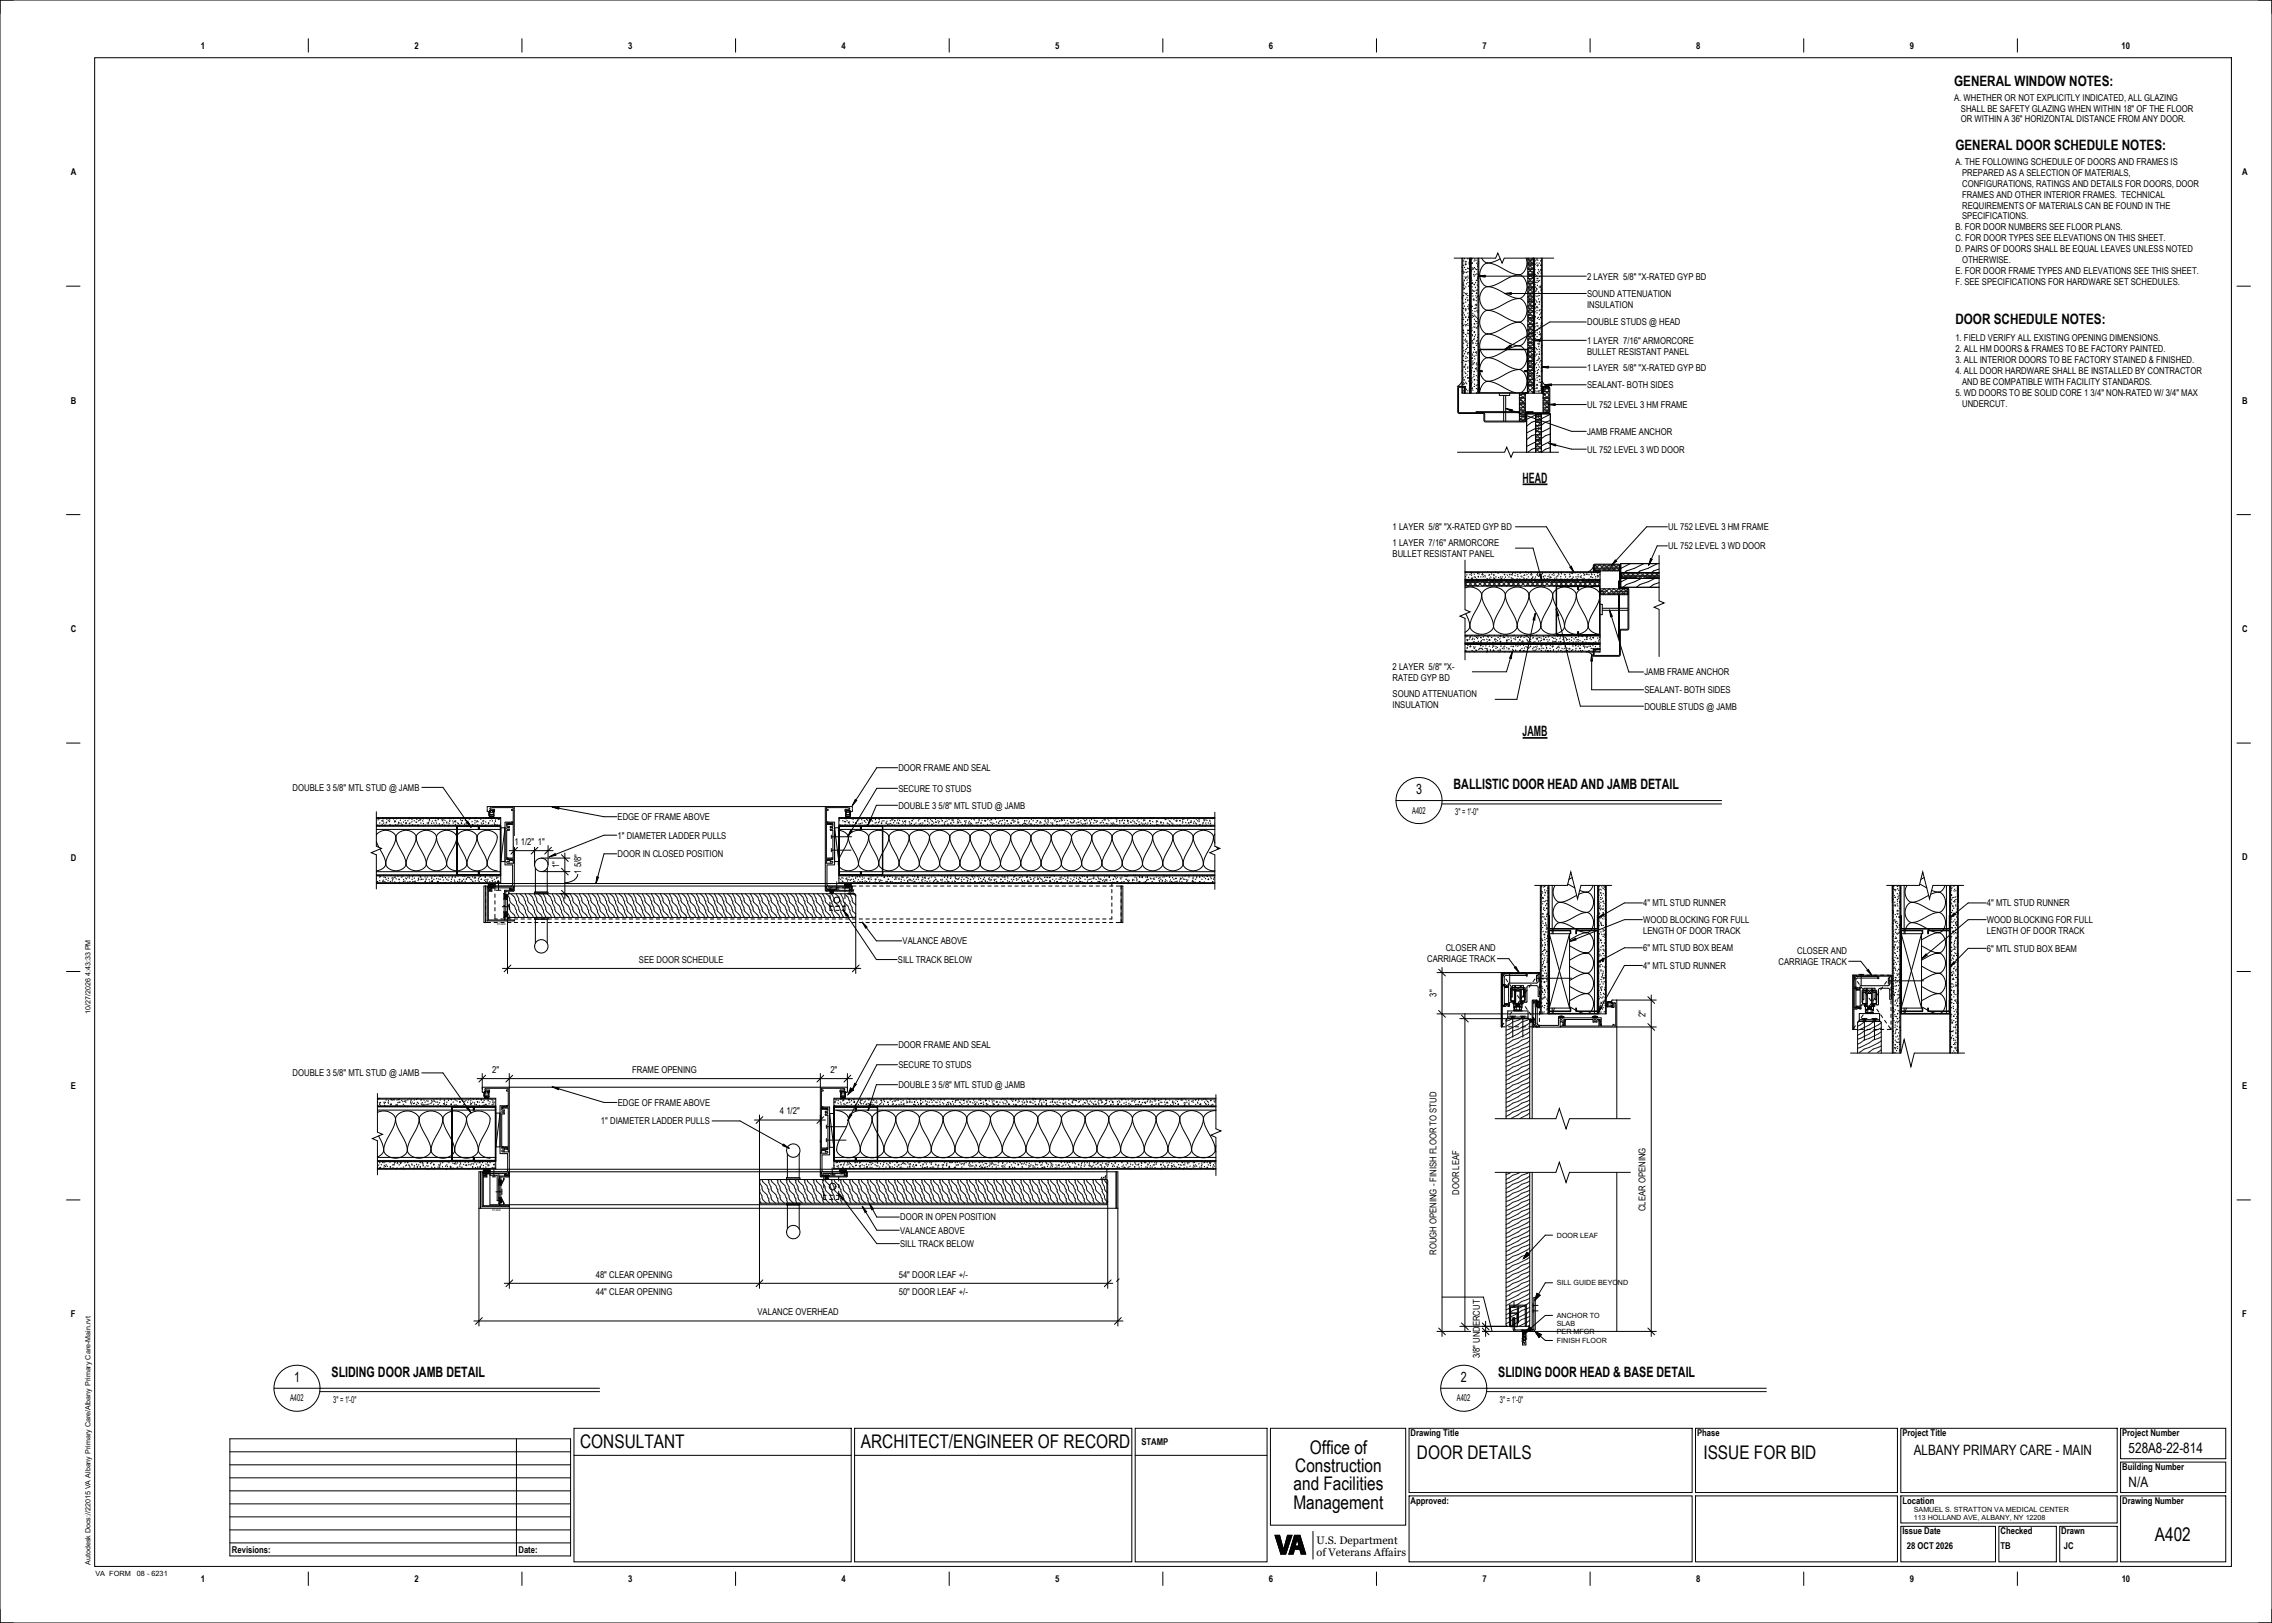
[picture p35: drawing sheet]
<svg xmlns="http://www.w3.org/2000/svg" width="1067mm" height="762mm" viewBox="0 0 1067 762" stroke-linecap="round" stroke-linejoin="round" font-family="sans-serif">
<defs><g id="words">
<g font-size="8.8">
<text x="272" y="680">CONSULTANT</text>
<text x="404" y="680">ARCHITECT/ENGINEER OF RECORD</text>
<text x="615" y="682">Office of</text>
<text x="665" y="685">DOOR DETAILS</text>
<text x="800" y="685">ISSUE FOR BID</text>
<text x="608" y="691">Construction</text>
<text x="607" y="700">and Facilities</text>
<text x="607" y="709">Management</text>
<text x="1012" y="723">A402</text>
</g>
<g font-size="6.7">
<text x="918" y="40">GENERAL WINDOW NOTES:</text>
<text x="918" y="71">GENERAL DOOR SCHEDULE NOTES:</text>
<text x="918" y="152">DOOR SCHEDULE NOTES:</text>
<text x="715" y="227">HEAD</text>
<text x="715" y="346">JAMB</text>
<text x="683" y="370">BALLISTIC DOOR HEAD AND JAMB DETAIL</text>
<text x="665" y="373">3</text>
<text x="156" y="646">SLIDING DOOR JAMB DETAIL</text>
<text x="704" y="646">SLIDING DOOR HEAD &amp; BASE DETAIL</text>
<text x="138" y="649">1</text>
<text x="686" y="649">2</text>
<text x="899" y="683">ALBANY PRIMARY CARE - MAIN</text>
<text x="999" y="682">528A8-22-814</text>
<text x="999" y="698">N/A</text>
</g>
<g font-size="5.1">
<text x="618" y="725">U.S. Department</text>
<text x="618" y="731">of Veterans Affairs</text>
</g>
<g font-size="4.4">
<text x="94" y="23">1</text>
<text x="195" y="23">2</text>
<text x="295" y="23">3</text>
<text x="395" y="23">4</text>
<text x="495" y="23">5</text>
<text x="596" y="23">6</text>
<text x="696" y="23">7</text>
<text x="796" y="23">8</text>
<text x="897" y="23">9</text>
<text x="996" y="23">10</text>
<text x="918" y="47">A. WHETHER OR NOT EXPLICITLY INDICATED, ALL GLAZING</text>
<text x="921" y="52">SHALL BE SAFETY GLAZING WHEN WITHIN 18&quot; OF THE FLOOR</text>
<text x="921" y="57">OR WITHIN A 36&quot; HORIZONTAL DISTANCE FROM ANY DOOR.</text>
<text x="918" y="78">A. THE FOLLOWING SCHEDULE OF DOORS AND FRAMES IS</text>
<text x="33" y="82">A</text>
<text x="921" y="83">PREPARED AS A SELECTION OF MATERIALS,</text>
<text x="1053" y="82">A</text>
<text x="921" y="88">CONFIGURATIONS, RATINGS AND DETAILS FOR DOORS, DOOR</text>
<text x="921" y="93">FRAMES AND OTHER INTERIOR FRAMES. TECHNICAL</text>
<text x="921" y="98">REQUIREMENTS OF MATERIALS CAN BE FOUND IN THE</text>
<text x="921" y="103">SPECIFICATIONS.</text>
<text x="918" y="108">B. FOR DOOR NUMBERS SEE FLOOR PLANS.</text>
<text x="918" y="113">C. FOR DOOR TYPES SEE ELEVATIONS ON THIS SHEET.</text>
<text x="918" y="118">D. PAIRS OF DOORS SHALL BE EQUAL LEAVES UNLESS NOTED</text>
<text x="921" y="123">OTHERWISE.</text>
<text x="745" y="131">2 LAYER 5/8&quot; &quot;X-RATED GYP BD</text>
<text x="918" y="128">E. FOR DOOR FRAME TYPES AND ELEVATIONS SEE THIS SHEET.</text>
<text x="918" y="134">F. SEE SPECIFICATIONS FOR HARDWARE SET SCHEDULES.</text>
<text x="745" y="139">SOUND ATTENUATION</text>
<text x="745" y="144">INSULATION</text>
<text x="745" y="153">DOUBLE STUDS @ HEAD</text>
<text x="745" y="161">1 LAYER 7/16&quot; ARMORCORE</text>
<text x="918" y="160">1. FIELD VERIFY ALL EXISTING OPENING DIMENSIONS.</text>
<text x="745" y="166">BULLET RESISTANT PANEL</text>
<text x="918" y="165">2. ALL HM DOORS &amp; FRAMES TO BE FACTORY PAINTED.</text>
<text x="745" y="174">1 LAYER 5/8&quot; &quot;X-RATED GYP BD</text>
<text x="918" y="170">3. ALL INTERIOR DOORS TO BE FACTORY STAINED &amp; FINISHED.</text>
<text x="918" y="176">4. ALL DOOR HARDWARE SHALL BE INSTALLED BY CONTRACTOR</text>
<text x="745" y="182">SEALANT- BOTH SIDES</text>
<text x="918" y="186">5. WD DOORS TO BE SOLID CORE 1 3/4&quot; NON-RATED W/ 3/4&quot; MAX</text>
<text x="921" y="181">AND BE COMPATIBLE WITH FACILITY STANDARDS.</text>
<text x="33" y="190">B</text>
<text x="745" y="192">UL 752 LEVEL 3 HM FRAME</text>
<text x="921" y="191">UNDERCUT.</text>
<text x="1053" y="189">B</text>
<text x="745" y="204">JAMB FRAME ANCHOR</text>
<text x="745" y="212">UL 752 LEVEL 3 WD DOOR</text>
<text x="654" y="249">1 LAYER 5/8&quot; &quot;X-RATED GYP BD</text>
<text x="783" y="249">UL 752 LEVEL 3 HM FRAME</text>
<text x="654" y="256">1 LAYER 7/16&quot; ARMORCORE</text>
<text x="783" y="258">UL 752 LEVEL 3 WD DOOR</text>
<text x="654" y="261">BULLET RESISTANT PANEL</text>
<text x="33" y="297">C</text>
<text x="1053" y="297">C</text>
<text x="654" y="314">2 LAYER 5/8&quot; &quot;X-</text>
<text x="772" y="317">JAMB FRAME ANCHOR</text>
<text x="654" y="320">RATED GYP BD</text>
<text x="654" y="327">SOUND ATTENUATION</text>
<text x="772" y="325">SEALANT- BOTH SIDES</text>
<text x="654" y="332">INSULATION</text>
<text x="772" y="333">DOUBLE STUDS @ JAMB</text>
<text x="422" y="362">DOOR FRAME AND SEAL</text>
<text x="137" y="371">DOUBLE 3 5/8&quot; MTL STUD @ JAMB</text>
<text x="422" y="372">SECURE TO STUDS</text>
<text x="422" y="380">DOUBLE 3 5/8&quot; MTL STUD @ JAMB</text>
<text x="663" y="382">A402</text>
<text x="683" y="383">3&quot; = 1'-0&quot;</text>
<text x="290" y="385">EDGE OF FRAME ABOVE</text>
<text x="290" y="394">1&quot; DIAMETER LADDER PULLS</text>
<text x="242" y="397">1 1/2&quot;</text>
<text x="253" y="397">1&quot;</text>
<text x="33" y="404">D</text>
<text x="263" y="408" transform="rotate(-90 263 408)">1&quot;</text>
<text x="290" y="402">DOOR IN CLOSED POSITION</text>
<text x="1053" y="404">D</text>
<text x="273" y="410" transform="rotate(-90 273 410)">1 5/8&quot;</text>
<text x="772" y="426">4&quot; MTL STUD RUNNER</text>
<text x="933" y="426">4&quot; MTL STUD RUNNER</text>
<text x="772" y="433">WOOD BLOCKING FOR FULL</text>
<text x="933" y="433">WOOD BLOCKING FOR FULL</text>
<text x="424" y="443">VALANCE ABOVE</text>
<text x="772" y="438">LENGTH OF DOOR TRACK</text>
<text x="933" y="438">LENGTH OF DOOR TRACK</text>
<text x="679" y="447">CLOSER AND</text>
<text x="772" y="447">6&quot; MTL STUD BOX BEAM</text>
<text x="844" y="448">CLOSER AND</text>
<text x="933" y="447">6&quot; MTL STUD BOX BEAM</text>
<text x="300" y="452">SEE DOOR SCHEDULE</text>
<text x="422" y="452">SILL TRACK BELOW</text>
<text x="670" y="452">CARRIAGE TRACK</text>
<text x="772" y="455">4&quot; MTL STUD RUNNER</text>
<text x="835" y="453">CARRIAGE TRACK</text>
<text x="674" y="468" transform="rotate(-90 674 468)">3&quot;</text>
<text x="773" y="477" transform="rotate(-90 773 477)">2&quot;</text>
<text x="422" y="492">DOOR FRAME AND SEAL</text>
<text x="231" y="504">2&quot;</text>
<text x="297" y="504">FRAME OPENING</text>
<text x="390" y="504">2&quot;</text>
<text x="422" y="501">SECURE TO STUDS</text>
<text x="137" y="505">DOUBLE 3 5/8&quot; MTL STUD @ JAMB</text>
<text x="33" y="511">E</text>
<text x="422" y="511">DOUBLE 3 5/8&quot; MTL STUD @ JAMB</text>
<text x="1053" y="511">E</text>
<text x="290" y="519">EDGE OF FRAME ABOVE</text>
<text x="282" y="528">1&quot; DIAMETER LADDER PULLS</text>
<text x="366" y="523">4 1/2&quot;</text>
<text x="685" y="561" transform="rotate(-90 685 561)">DOOR LEAF</text>
<text x="773" y="569" transform="rotate(-90 773 569)">CLEAR OPENING</text>
<text x="423" y="573">DOOR IN OPEN POSITION</text>
<text x="423" y="579">VALANCE ABOVE</text>
<text x="423" y="585">SILL TRACK BELOW</text>
<text x="674" y="589" transform="rotate(-90 674 589)">ROUGH OPENING - FINISH FLOOR TO STUD</text>
<text x="280" y="600">48&quot; CLEAR OPENING</text>
<text x="422" y="600">54&quot; DOOR LEAF +/-</text>
<text x="280" y="608">44&quot; CLEAR OPENING</text>
<text x="422" y="608">50&quot; DOOR LEAF +/-</text>
<text x="356" y="618">VALANCE OVERHEAD</text>
<text x="33" y="619">F</text>
<text x="1053" y="619">F</text>
<text x="695" y="638" transform="rotate(-90 695 638)">3/8&quot; UNDERCUT</text>
<text x="136" y="658">A402</text>
<text x="156" y="659">3&quot; = 1'-0&quot;</text>
<text x="684" y="658">A402</text>
<text x="704" y="659">3&quot; = 1'-0&quot;</text>
<text x="662" y="674">Drawing Title</text>
<text x="797" y="674">Phase</text>
<text x="893" y="674">Project Title</text>
<text x="996" y="674">Project Number</text>
<text x="536" y="678">STAMP</text>
<text x="996" y="690">Building Number</text>
<text x="662" y="706">Approved:</text>
<text x="893" y="706">Location</text>
<text x="996" y="706">Drawing Number</text>
<text x="893" y="720">Issue Date</text>
<text x="939" y="720">Checked</text>
<text x="968" y="720">Drawn</text>
<text x="109" y="729">Revisions:</text>
<text x="243" y="729">Date:</text>
<text x="895" y="727">28 OCT 2026</text>
<text x="939" y="727">TB</text>
<text x="969" y="727">JC</text>
<text x="94" y="743">1</text>
<text x="195" y="743">2</text>
<text x="295" y="743">3</text>
<text x="395" y="743">4</text>
<text x="496" y="743">5</text>
<text x="596" y="743">6</text>
<text x="696" y="743">7</text>
<text x="796" y="743">8</text>
<text x="897" y="743">9</text>
<text x="996" y="743">10</text>
</g>
<g font-size="3.4">
<text x="42" y="476" transform="rotate(-90 42 476)">10/27/2026 4:43:33 PM</text>
<text x="731" y="581">DOOR LEAF</text>
<text x="731" y="603">SILL GUIDE BEYOND</text>
<text x="731" y="619">ANCHOR TO</text>
<text x="731" y="623">SLAB</text>
<text x="731" y="626">PER MFGR</text>
<text x="731" y="631">FINISH FLOOR</text>
<text x="899" y="710">SAMUEL S. STRATTON VA MEDICAL CENTER</text>
<text x="899" y="714">113 HOLLAND AVE, ALBANY, NY 12208</text>
<text x="42" y="735" transform="rotate(-90 42 735)">Autodesk Docs://22015 VA Albany Primary Care/Albany Primary Care-Main.rvt</text>
<text x="45" y="740">VA FORM</text>
<text x="64" y="740">08 - 6231</text>
</g>
<g font-size="1.4">
<text x="233" y="434">ST-02A</text>
<text x="231" y="568">ST-02A</text>
</g>
</g></defs>
<g fill="#000">
<path d="M399 511l2 1-3 2z"/>
<path d="M230 416l1 1zM229 415v1h1h-1zM232 415v1z"/>
<path d="M227 549v1h1h-1zM229 549v1z"/>
</g>
<g fill="#fff">
<path d="M394 411h176v4h-176z"/>
<path d="M394 384h176v4h-176z"/>
</g>
<g fill="#000">
<path d="M229 415v1h1v1h2l-1-1h1v-1zM230 415l2 1h-2z"/>
<path d="M397 415v1h1l-1 1h2v-1h1v-1zM397 415l2 1h-2z"/>
</g>
<g fill="#fff">
<path d="M177 411h58v4h-58z"/>
<path d="M177 384h58v4h-58z"/>
</g>
<g fill="#000">
<path d="M227 549v1h1v1h1v-1h1v-1zM228 549l1 1h-1z"/>
<path d="M394 549v1h1v1h2l-1-1h1v-1zM395 549l2 1h-2z"/>
</g>
<g fill="#fff">
<path d="M392 545h179v4h-179z"/>
<path d="M392 516h179v4h-179z"/>
<path d="M177 545h56v4h-56z"/>
<path d="M177 516h56v4h-56z"/>
<path d="M238 420h163h1v10l-1 1h-162l-1-1z"/>
<path d="M357 554h162h1v10l-1 1h-162v-1z"/>
</g>
<g fill="none" stroke="#191919" stroke-width=".47">
<path d="M240 420l2 1 2 5a4 4 0 0 0 2 4v1M242 420l2 4 1 1M244 420l2 1 2 5a4 4 0 0 0 2 4v1M247 420l1 4 1 1M248 420l2 1 1 3M251 420l1 4 2 1M251 420h.1M253 420l1 1M255 420l2 4 1 1M257 420l2 1 1 5a4 4 0 0 0 3 4v1M259 420l2 4 1 1M261 420l2 1 1 2"/>
<path d="M264 420l1 2M265 420l2 1 2 5a4 4 0 0 0 2 4l1 1M268 420l1 4 2 1M270 420l1 1 2 5a4 4 0 0 0 2 4l1 1M272 420l2 4 1 1M274 420l1 1 1 3M276 420l2 4 1 1M276 420h.1M278 420l1 1M281 420l1 4 1 1M282 420l2 1M285 420l1 4 2 1"/>
<path d="M286 420l2 1 2 6M289 420l1 3M291 420l1 1 1 2M293 420l2 4 1 1M295 420l2 1 2 5a4 4 0 0 0 2 4v1M297 420l2 4 1 1M299 420l2 1 2 5a4 4 0 0 0 2 4v1M302 420l1 4 1 1M303 420l2 1 2 7 2 1M306 420l1 4 2 1M308 420l1 1M310 420l2 4 1 1"/>
<path d="M312 420l2 1 1 5a4 4 0 0 0 3 4v1M314 420l2 4 1 1M316 420l2 1 2 5a4 4 0 0 0 2 4v1M319 420l1 4 1 1M320 420l2 1 2 5a4 4 0 0 0 2 4l1 1M323 420l1 4 2 1M325 420l1 1 2 5a4 4 0 0 0 2 4l1 1M327 420l2 4 1 1M329 420l1 1 1 3M331 420l2 4 1 1M331 420h.1M333 420l1 1"/>
<path d="M336 420l1 4 1 1M337 420l2 1 2 5a4 4 0 0 0 2 4l1 1M340 420l1 4 2 1M341 420l2 1 1 2M344 420l1 2M346 420l1 1 2 5a4 4 0 0 0 3 4v1M348 420l2 4 1 1M350 420l2 1 2 5a4 4 0 0 0 2 4v1M352 420l2 4 1 1M354 420l2 1 1 3M357 420l1 4 2 1M357 420h.1"/>
<path d="M358 420l2 1M361 420l1 4 2 1M363 420l1 1M365 420l2 4 1 1M367 420l2 1 1 6M369 420l1 3M371 420l2 1v2M374 420l1 4 1 1M375 420l2 1 2 5a4 4 0 0 0 2 4l1 1M378 420l1 4 2 1M380 420l1 1 2 5a4 4 0 0 0 2 4l1 1M382 420l2 4 1 1"/>
<path d="M384 420l1 1 3 7 1 1M386 420l2 4 1 1M388 420l1 1M391 420l1 4 1 1M392 420l2 1 2 5a4 4 0 0 0 2 4l1 1M395 420l1 4 2 1M396 420l2 1 2 7 2 1M399 420l1 4 2 1M401 420l1 1M238 427v1M238 423h.1M238 424l1 2a4 4 0 0 0 3 4v1"/>
<path d="M238 428l1 3M238 420l2 4 1 1M241 425l3 6M245 425l3 6M249 425l2 2v1M251 424l1 4 2 1M251 428l1 3M254 421h.1M254 425h.1M254 429v1M254 430l1 1M254 425l2 6"/>
<path d="M254 421l2 5a4 4 0 0 0 3 4v1M258 425l2 6M262 425l2 2M264 427l1 3M264 423l1 3M265 426a4 4 0 0 0 2 4v1M265 422v2l1 1M265 430v1M266 425l3 6M271 425l2 6M275 425l1 2v1M276 424l2 4 1 1"/>
<path d="M276 428l1 3M279 421l3 5a4 4 0 0 0 2 4M279 425l3 6M279 429l1 2M283 425h1M284 430v1M284 425l2 6M284 421l2 5a4 4 0 0 0 2 4l1 1M288 425l2 6M290 427l3 4M290 423l2 2M292 425l1 2"/>
<path d="M293 427l1 4M293 423l1 3a4 4 0 0 0 3 4v1M296 425l3 6M300 425l3 6M304 425l3 6M309 421h.1M309 425h.1M309 429v1M309 430l1 1M309 421l2 5a4 4 0 0 0 3 4v1M309 425l2 6M313 425l2 6"/>
<path d="M317 425l3 6M321 425l3 6M326 425l2 6M330 425l1 2v1M331 424l2 4 1 1M331 428l1 3M334 421h1M334 425h1M334 429l1 1M335 430v1M335 425l2 6M335 421l2 5a4 4 0 0 0 2 4v1"/>
<path d="M338 425l3 6M343 425l1 2M344 427l1 3M344 423l1 3M345 426a4 4 0 0 0 2 4l1 1M345 422v2l2 1M345 430v1M347 425l2 6M351 425l3 6M355 425l2 2v1M357 424l1 4 2 1M357 428l1 3"/>
<path d="M359 421l3 5a4 4 0 0 0 2 4M359 425l3 6M359 429l1 2M364 425h.1M364 430l1 1M364 425l2 6M364 421l2 5a4 4 0 0 0 3 4v1M368 425l2 6M371 427l2 4M371 423l1 2M372 425l1 2M373 423l2 3a4 4 0 0 0 2 4v1"/>
<path d="M373 427l2 4M376 425l3 6M381 425l2 6M385 425l2 6M389 421h1M389 425h1M389 429l1 1M390 430v1M390 425l2 6M390 421l2 5a4 4 0 0 0 2 4v1M393 425l3 6M398 425l2 6"/>
<path d="M402 429h.1M402 421h.1M357 558v1M357 554v1M357 555l1 4 2 1M357 559l1 4 2 2M358 554h.1M358 554l2 2M359 556l3 5a3 3 0 0 0 2 4M361 554h.1M361 554l1 5 2 1M362 554h.1"/>
<path d="M362 554l2 3M364 557l2 4a3 3 0 0 0 2 4M365 554h.1M365 554l2 5 1 1M366 554h.1M366 554a19 19 0 0 1 4 8M369 554h.1M369 554l1 4M370 554h.1M371 554l2 3v1M371 558l1 2M373 554h.1"/>
<path d="M373 558l2 3a3 3 0 0 0 2 4M373 554l2 5 1 1M375 554h.1M375 554a21 21 0 0 1 4 9l2 2M377 554l2 5 2 1M379 554h.1M379 554a21 21 0 0 1 5 9l1 2M382 554h.1M382 554l2 5 1 1M383 554h.1M383 554a21 21 0 0 1 5 9l1 2M386 554h.1"/>
<path d="M386 554l2 5 1 1M387 554h.1M387 554l2 2M389 556l1 1M390 557l2 4a3 3 0 0 0 2 4M390 554h.1M390 554l2 5 1 1M392 554h.1M392 554a21 21 0 0 1 4 9l2 2M394 554h.1M394 554l2 5 2 1M396 554h.1"/>
<path d="M396 554a21 21 0 0 1 4 9l2 2M399 554h.1M399 554l1 5 2 1M400 554h.1M400 554a21 21 0 0 1 5 9l1 2M403 554l2 5 1 1M404 554h.1M404 554a21 21 0 0 1 5 9l2 2M407 554h.1M407 554l2 5 1 1M409 554h.1M409 554l2 3 1 2"/>
<path d="M411 554h.1M411 554l1 1M412 559l1 4 2 2M412 555l1 4 2 1M413 554h.1M413 554l2 2M414 556l1 1M415 557l2 4a3 3 0 0 0 2 4M416 554h.1M416 554l1 5 2 1M417 554h.1M417 554a21 21 0 0 1 5 9l1 2"/>
<path d="M420 554h.1M420 554l2 5 1 1M421 554h.1M421 554l4 5M424 554h.1M424 554h1M424 559l1 2M424 554l1 3M426 557v2l1 1M426 554h.1M426 554a21 21 0 0 1 4 9l2 2M428 554l2 5 1 1"/>
<path d="M430 554h.1M430 554a21 21 0 0 1 4 9l2 2M433 554h.1M433 554l1 5 2 1M434 554h.1M434 554l2 3 1 2M437 554h.1M437 554v1M437 559l2 4 1 2M437 555l2 4 1 1M438 554h.1M438 554l2 2"/>
<path d="M440 556l2 5a3 3 0 0 0 3 4M441 554h.1M441 554l2 5 1 1M442 554h.1M442 554l3 3M445 557l2 4a3 3 0 0 0 2 4M445 554h.1M445 554l2 5 1 1M447 554h.1M447 554l2 3 2 4M449 554h.1M449 554l2 3"/>
<path d="M451 557v2l2 1M451 554h.1M451 554l2 3 1 1M454 554h.1M454 558l1 3a3 3 0 0 0 2 4M454 554l1 5 2 1M455 554h.1M455 554a21 21 0 0 1 5 9l1 2M458 554l2 5 1 1M459 554h.1M459 554a21 21 0 0 1 5 9l2 2M462 554h.1"/>
<path d="M462 554l2 5 1 1M464 554h.1M464 554a21 21 0 0 1 4 9l2 2M466 554h.1M466 554l2 5 2 1M468 554h.1M468 554l2 2M469 556l1 1M470 557l2 4a3 3 0 0 0 2 4M471 554h.1M471 554l1 5 2 1M472 554h.1"/>
<path d="M472 554a21 21 0 0 1 5 9l1 2M475 554h.1M475 554l2 5 1 1M476 554h.1M476 554a21 21 0 0 1 5 9l2 2M479 554h.1M479 554l2 5 1 1M481 554h.1M481 554a21 21 0 0 1 4 9M483 554l2 5M485 554h.1M485 554v1"/>
<path d="M485 559l1 1M485 555l2 2 2 4a3 3 0 0 0 2 4M488 554h.1M488 554l1 5 2 1M489 554h.1M489 554l2 3 1 2M492 554h.1M492 554v1M492 559l2 4 1 2M492 555l2 4 1 1M493 554h.1M493 554l2 2"/>
<path d="M495 556v1M496 557l1 4a3 3 0 0 0 3 4M496 554h.1M496 554l2 5 1 1M497 554h.1M497 554a21 21 0 0 1 5 9l2 2M500 554h.1M500 554l2 5 1 1M502 554h.1M502 554l3 5M504 554h.1M504 554h1"/>
<path d="M505 559l1 2M505 554l1 3M506 557v2l2 1M506 554h.1M506 554a21 21 0 0 1 4 9l2 2M509 554l1 5 2 1M510 554h.1M510 554a21 21 0 0 1 5 9l1 2M513 554h.1M513 554l2 5 1 1M514 554h.1M514 554l3 3 1 2"/>
<path d="M517 554h.1M517 554l1 1M517 555l2 4 1 1M517 559l2 4 1 1M519 554h.1M519 554l1 2M357 563v1M357 564v1M359 565h1M359 560l2 3v1M361 564l1 1M364 560v1"/>
<path d="M364 561l1 3M365 564l1 1M368 560l1 3v1M369 564l1 1M371 562l2 3M372 560l1 2M373 562l1 2M374 564v1M376 560l2 3v1M378 564l1 1M381 560l1 3v1M382 564l1 1"/>
<path d="M385 560l1 3v1M386 564l1 1M389 565h1M389 560l1 1M390 561l1 3M391 564v1M393 560l2 3v1M395 564v1M398 560l1 3v1M399 564l1 1M402 560l1 3v1M403 564l1 1"/>
<path d="M406 560l2 3-1 1M407 564l1 1M410 560l2 3v1M412 564v1M414 565h1M414 560l1 1M415 561l1 3M416 564l1 1M419 560l1 3v1M420 564l1 1M423 560l2 3M424 564l1 1"/>
<path d="M424 563v1M426 561a3 3 0 0 0 2 4M427 560l2 3v1M429 564v1M431 560l2 3v1M433 564l1 1M436 560l1 3v1M437 564l1 1M440 560l1 3v1M440 565h.1M441 564l1 1M444 560l1 1"/>
<path d="M445 561l1 3M446 564v1M448 560l2 3v1M450 564v1M451 561a3 3 0 0 0 2 4M453 560l1 2M454 562v2M454 564l1 1M457 560l1 3v1M458 564l1 1M461 560l2 3-1 1M462 564l1 1"/>
<path d="M465 560l2 3v1M467 564v1M469 560l1 1M469 565h1M470 561l1 3M471 564l1 1M474 560l1 3v1M475 564l1 1M478 560l2 3-1 1M479 564l1 1M482 560l2 3v1M484 564v1"/>
<path d="M485 563l2 2M486 560l2 3v1M488 564l1 1M491 560l1 3v1M492 564l1 1M495 560v1M495 565h.1M496 561v3M496 564l1 1M499 560l2 3v1M501 564v1M503 560l2 3"/>
<path d="M505 564v1M505 563v1M506 561a3 3 0 0 0 2 4M508 560l1 3v1M509 564l1 1M512 560l1 3v1M513 564l1 1M516 560l2 3v1M517 564l1 1"/>
</g>
<g fill="none" stroke="#000" stroke-width=".47">
<path d="M229 380v1h1M229 379h.1M229 379h171M231 379h-1l1 1M231 380h1v1h-1M231 379h4M235 379h6l-1 1h1M241 379v26M388 379v26M394 379h-6v1h1h-1M394 379h4M398 380h-1v1h1"/>
<path d="M398 379h1l-1 1M400 380v1h-1M400 379h.1M177 384h58v4h-58h38M177 392a5 5 0 0 1 9 1M177 395l1 3M177 381v16l2 1-5 2 3 1v16M177 389h37M177 387h58M177 384h58M177 386h.1M178 385h-1"/>
<path d="M178 384v1M178 384h.1M178 386h.1M178 388h.1M178 399l2 3 1 4M179 385h.1M179 387h1M180 385v1M180 385h.1M180 384h.1M180 386v1M181 387v1"/>
<path d="M181 386h1M182 384v1M182 386h-1M182 385h1M183 384h-1M183 385h.1M183 386h.1M183 387h.1M183 384h1M184 387l1 1M185 384v1M185 385h1"/>
<path d="M185 386h.1M186 387h.1M186 386h.1M186 393a5 5 0 0 1 5-3 5 5 0 0 1 4 3M186 393l-1 3-3 6-1 4M186 393l1 3 3 6 1 4M186 384h1M187 387h.1M187 386h.1M187 386h1M188 385h.1M188 386v1"/>
<path d="M189 387h.1M189 384h1M189 386h.1M190 386h1M190 385h.1M191 386v1M191 385h1M192 387h.1M192 384v1M192 386h1M192 387v1M193 385h1"/>
<path d="M193 386h.1M194 387h.1M194 385h1M195 387v1M195 386h.1M195 384h1M195 393a5 5 0 0 1 5-3 5 5 0 0 1 5 3M195 393l1 3 3 6 1 4M195 393v3l-4 6v4M196 385h.1M196 386h.1M196 387v1"/>
<path d="M196 388h.1M196 385h1M197 385h.1M197 386h1M198 385h-1M198 385l1 1M198 384h1M199 388h.1M199 387h.1M199 384v1M200 384h.1M200 384h1"/>
<path d="M200 386h1M201 387h.1M201 386h.1M201 385h1M202 385h.1M203 386v1M203 384h.1M203 385v1M204 386h.1M204 387v1M204 385h.1M204 388h1"/>
<path d="M205 385h.1M205 384h.1M205 386v1M205 393a5 5 0 0 1 5-3 5 5 0 0 1 4 3M205 393l1 3 3 6 1 4M205 393l-1 3-3 6-1 4M206 384h.1M206 385h.1M206 387h.1M207 387l-1 1M207 385h1M208 385h.1"/>
<path d="M208 387h.1M208 386h.1M209 384h.1M209 385h.1M210 386h.1M210 388h.1M211 386v1M211 384h.1M211 385h.1M211 385v1M212 384h.1M213 385v1"/>
<path d="M213 386h.1M213 384h.1M214 386h-1M214 385h.1M214 387h.1M214 386h.1M214 393a5 5 0 0 1 5-3 5 5 0 0 1 5 3M214 393l1 3 3 6 1 4M214 393v3l-4 6v4M215 388h10v1v-1h-10v23h10v-2v2h-11zM215 389h20M215 386h.1"/>
<path d="M215 384h.1M215 387h.1M216 385h.1M217 386v1M217 385h.1M218 384h.1M218 387h.1M219 385h-1M219 385h.1M219 384h.1M219 386v1M219 388h.1"/>
<path d="M220 386h.1M220 384v1M220 387h.1M220 384h.1M221 387v1M221 384h.1M222 386h.1M222 387h.1M223 384h.1M223 386h.1M223 385h.1M223 387v1"/>
<path d="M223 384h1M224 385h.1M224 386h.1M224 393a5 5 0 0 1 5-3 5 5 0 0 1 5 3l-1 3-4 6v4M224 393l1 3 3 6 1 4M224 393l-1 3-3 6-1 4M224 387h.1M224 386h1M225 388h.1M225 388h10v23h-10v-2v2h10v-23h-10v1zM226 386h.1M226 384v1"/>
<path d="M226 387h.1M227 385v1M227 385h.1M227 386v1M227 384h.1M228 388h-1M228 384h.1M228 386h.1M229 384h-1M229 384h.1M229 387h.1M229 386h1"/>
<path d="M230 383h.1M230 383v1M230 381v2M230 384h.1M230 385h.1M230 381h.1M230 381h2M230 384h1M231 384h.1M231 384v1M231 383v1M231 383h.1"/>
<path d="M231 385v1M231 381h.1M231 381h1M231 383l1 1M232 381h.1M232 381h-2v1h2M232 381v1M232 382h.1M232 384h.1M232 381v2M232 383v1M232 383h.1"/>
<path d="M232 386h.1M232 387h.1M233 387h-1M233 385v1M233 385h.1M233 384h.1M234 387v1M234 384v1M234 385h.1M235 387v1M235 388v23M235 386h.1"/>
<path d="M235 389h2v16h-2zM237 389l-2 16M238 388v-2l2 1 1-1h-4v20h4M238 390v13M238 388h1v1h-1h1v1h-1M241 381v6h-3h3M241 387v16h-3l3 1h-3v1h3v-2M388 381v6h3h-3M388 387v16h3l-3 1h3v1h-3v-2M390 392v2M390 398v2M390 393h10"/>
<path d="M390 399h10M391 388h-1l1 1h-1v1h1M391 388v-2l-2 1-1-1h4v20h-4M391 390v13M392 389h2v16h-2zM392 389l2 16M394 390l3 1 1 2M394 387h176M394 384h176M394 388h10v1v-1h-10v23h10v-2v2h-10zM394 388v23M394 388h.1"/>
<path d="M394 385h.1M394 389h20M394 387h.1M395 384h.1M395 387v1M396 385h.1M396 388h.1M397 386h-1M397 384h.1M397 387h.1M397 386h.1M397 383h.1"/>
<path d="M397 383v1M397 381v2M397 384v1M397 381h.1M397 381h2M397 381v1M397 382h.1M397 381h1M397 381h2v1h-2M397 383h1M398 383h.1M398 381h.1"/>
<path d="M398 385h.1M398 383v1M398 384h.1M398 386h.1M398 393a5 5 0 0 1 5-3 5 5 0 0 1 5 3M398 393l1 3 3 6 1 4M398 393v3l-4 6a5 5 0 0 0 2 6 5 5 0 0 0 6 0l1-2M398 384h1M399 386h.1M399 384h.1M399 381h.1M399 383h.1"/>
<path d="M399 383v1M399 387h.1M399 381v2M400 384h.1M400 387v1M401 386h.1M401 384h.1M401 385h.1M402 384h.1M402 386v1M402 388h.1M403 385h.1"/>
<path d="M403 384v1M403 387h.1M403 384h.1M404 388h.1M404 387h.1M404 388h11l-1 23h-10v-2v2h10v-23h-10v1zM405 385h.1M405 386h.1M406 385h.1M406 384h.1M406 385v1M406 387v1"/>
<path d="M406 386h1M407 384h.1M407 385h.1M407 387h.1M407 388h1M408 393a5 5 0 0 1 5-3 5 5 0 0 1 4 3M408 393l1 3 3 6 1 4M408 393l-1 3-3 6-1 4M408 385h.1M409 385h.1M410 387l-1 1M410 385v1"/>
<path d="M410 388h.1M410 384h.1M411 386h.1M411 385h.1M412 386h-1M412 386h1M413 385h.1M413 384h.1M413 386h.1M414 384h.1M414 386v1M414 385v1"/>
<path d="M415 389h155M415 384h.1M415 385h.1M416 388h.1M416 386h.1M416 384h.1M416 386v1M417 385l-1 1M417 387h.1M417 393a5 5 0 0 1 5-3 5 5 0 0 1 5 3M417 393l1 3 3 6 1 4M417 393v3l-4 6v4"/>
<path d="M417 387h1M418 385h.1M418 386v1M419 385h.1M419 387h.1M419 384h.1M420 386h.1M420 385h.1M421 386h.1M422 385h-1M422 388h.1M422 386v1"/>
<path d="M422 384h.1M422 385h1M423 384h.1M424 387v1M424 385v1M424 384h.1M424 386h.1M425 385v1M425 385h.1M425 387h.1M425 386h.1M426 384h1"/>
<path d="M427 393a5 5 0 0 1 5-3 5 5 0 0 1 4 3M427 393l-1 3-3 6-1 4M427 393l1 3 3 6 1 4M427 386h.1M427 387h.1M428 387h.1M428 385h.1M429 384h.1M429 384v1M429 387h.1M430 384h.1M430 386v1"/>
<path d="M431 388h-1M431 385h.1M431 384l1 1M432 387h.1M432 384h.1M432 386v1M433 388h.1M433 387h.1M433 386h.1M434 384h.1M434 385v1M434 385h.1"/>
<path d="M434 387v1M435 384h.1M435 384h1M436 387h-1M436 386h.1M436 385h.1M436 386h1M436 393a5 5 0 0 1 5-3 5 5 0 0 1 5 3M436 393l1 3 3 6 1 4M436 393v3l-4 6v4M437 384v1M437 385h1"/>
<path d="M437 387h1M438 387h.1M438 385v1M438 386h1M439 386h.1M439 385h.1M440 386h.1M440 385h1M440 384h1M441 386h.1M441 384h1M442 384v1"/>
<path d="M442 384h.1M442 385h1M443 385h-1M443 386h1M443 387h1M444 386h.1M444 384h1M445 385v1M445 387v1M445 387h.1M446 385h.1M446 393a5 5 0 0 1 5-3 5 5 0 0 1 4 3"/>
<path d="M446 393l1 3 3 6 1 4M446 393l-1 3-3 6-1 4M446 384h1M446 386v1M447 385h.1M447 387h.1M447 385h1M448 385h-1M448 386h.1M448 388h1M449 386h1M450 386h.1"/>
<path d="M450 385h.1M450 384v1M450 385h1M451 388h-1M451 386h.1M451 384h1M452 387h.1M453 385v1M453 387v1M453 384h.1M453 387h.1M453 386h1"/>
<path d="M453 385h1M454 384h1M455 386v1M455 386h.1M455 386h1M455 393a5 5 0 0 1 5-3 5 5 0 0 1 5 3M455 393l1 3 4 6v4M455 393v3l-4 6v4M456 387h-1M456 384v1M456 387h.1M457 384v1"/>
<path d="M457 385h1M458 384h.1M458 386h.1M459 384h-1M459 386h.1M459 388h.1M459 387v1M460 385h.1M460 388h.1M461 386h.1M461 386l-1 1M461 388h.1"/>
<path d="M461 385h.1M462 384h.1M463 385v1M463 388h.1M463 385h.1M464 384h.1M464 387h.1M464 385h.1M465 385h.1M465 393a5 5 0 0 1 5-3 5 5 0 0 1 5 3M465 393l1 3 3 6 1 4M465 393l-1 3-3 6-1 4"/>
<path d="M465 386h.1M465 384v1M466 385h.1M466 386h.1M466 387h.1M467 386v1M467 384h.1M468 384l-1 1M468 386h.1M468 388h1M469 384h.1M469 386h.1"/>
<path d="M469 386v1M469 388h.1M469 385v1M470 385h.1M470 387h.1M470 384h.1M471 385h.1M471 385h1M472 387h.1M472 386h.1M473 384h-1M473 385h.1"/>
<path d="M473 387h.1M474 384h.1M474 388h.1M475 393a5 5 0 0 1 4-3 5 5 0 0 1 5 3M475 393l-1 3-3 6-1 4M475 393v3l4 6v4M475 386v1M475 385h.1M476 384v1M476 385h.1M476 386h.1M477 385v1"/>
<path d="M477 384h.1M478 386h.1M478 385h.1M479 387v1M479 384h.1M480 384h.1M480 387h.1M481 387h.1M481 386h.1M481 385h.1M481 385v1M481 384h1"/>
<path d="M482 387h-1M482 385h.1M482 387h.1M483 384h.1M483 386h.1M483 385v1M484 387h.1M484 393a5 5 0 0 1 5-3 5 5 0 0 1 5 3M484 393l1 3 3 6 1 4M484 393l-1 3-3 6-1 4M484 385h.1M484 387h1"/>
<path d="M485 385h.1M485 384h.1M486 388h.1M486 387h.1M486 384h.1M487 386h-1M487 384h.1M487 387v1M487 385h.1M487 385v1M487 388h.1M487 384h1"/>
<path d="M488 386h.1M488 386h1M489 386h.1M489 384h.1M489 388h.1M490 387h.1M491 385v1M491 385h.1M491 384h.1M491 386h.1M492 387h.1M492 386h.1"/>
<path d="M492 385h.1M493 384h.1M493 386l1 1M494 384h-1M494 393a5 5 0 0 1 4-3 5 5 0 0 1 5 3M494 393v3l4 6v4M494 393l-1 3-3 6-1 4M494 386h.1M494 387h.1M495 384v1M495 385h.1M496 384v1"/>
<path d="M496 384h.1M496 386h.1M496 387h.1M497 386h.1M497 384h.1M497 388h.1M498 385l-1 1M498 387v1M498 385h.1M499 385h.1M499 384h1M500 388h.1"/>
<path d="M500 385h.1M500 387h.1M500 386h1M501 384h.1M501 385h.1M501 388h.1M502 386l-1 1M502 384h1M502 386h1M503 384v1M503 386h.1M503 393a5 5 0 0 1 5-3 5 5 0 0 1 5 3"/>
<path d="M503 393l1 3 3 6 1 4M503 393l-1 3-3 6-1 4M503 386h1M504 386h.1M504 384v1M504 385h1M505 386h1M506 387v1M506 384h.1M506 384v1M507 386h-1M507 387v1"/>
<path d="M507 385h1M508 386v1M508 384h1M508 387h.1M509 384v1M509 387h.1M509 385h1M509 385h.1M510 387h.1M510 385h.1M510 386h1M511 384h1"/>
<path d="M512 385v1M512 387v1M512 387h.1M512 386h.1M512 385h1M513 393v3l4 6v4M513 393a5 5 0 0 1 4-3 5 5 0 0 1 5 3M513 393l-1 3-3 6-1 4M513 388h.1M513 384h1M513 386h1M514 384h-1"/>
<path d="M514 388h.1M514 385h.1M514 385h1M515 386h.1M515 384h.1M515 387v1M515 385v1M515 388h.1M516 386h1M517 386h.1M517 385h1M517 387v1"/>
<path d="M518 386h.1M518 385h1M518 384h1M519 385h.1M519 386l1 1M520 384h.1M520 387h.1M520 384v1M521 385h.1M521 388h.1M522 384h.1M522 386v1"/>
<path d="M522 393a5 5 0 0 1 5-3 5 5 0 0 1 5 3M522 393l1 3 3 6 1 4M522 393l-1 3-3 6-1 4M523 387h-1M523 386h.1M523 387h.1M524 384h.1M524 385h.1M524 386h.1M524 387h1M525 384h.1M526 386h.1"/>
<path d="M526 387v1M526 385h.1M527 385h.1M528 388h.1M528 385h.1M528 386v1M529 384h.1M529 385v1M529 385h.1M530 385h.1M530 386v1M531 384h.1"/>
<path d="M531 386h.1M532 385h.1M532 393v3l4 6v4M532 393a5 5 0 0 1 4-3 5 5 0 0 1 5 3M532 393l-1 3-3 6-1 4M532 384v1M533 386h-1M533 386h.1M533 387h1M534 384h.1M534 385h.1M535 384l-1 1"/>
<path d="M535 386h.1M535 387h.1M536 384h.1M536 386h.1M537 387h-1M537 385h.1M537 387h.1M538 385h-1M538 386v1M539 387h.1M539 386h.1M540 385v1"/>
<path d="M540 385h.1M540 388h.1M540 384h.1M540 387h.1M541 384h.1M541 386h.1M541 393a5 5 0 0 1 5-3 5 5 0 0 1 5 3M541 393l-1 3-3 6-1 4M541 393l1 3 3 6 1 4M542 384h.1M542 388h.1M543 385h.1"/>
<path d="M543 386h.1M543 387h.1M543 385l1 1M544 384h.1M545 386h.1M546 387v1M546 384h.1M546 386v1M547 384h.1M547 385h.1M547 384l1 1M548 386h.1"/>
<path d="M548 387h.1M549 384l-1 1M549 385h.1M549 387h.1M549 386h1M550 386h.1M550 384v1M550 387l1 1M551 393v3l4 6 1 4M551 393a5 5 0 0 1 5-3 5 5 0 0 1 4 3M551 393l-1 3-3 6-1 4M551 387h.1"/>
<path d="M551 385h.1M552 385h.1M552 384h.1M553 385h.1M553 385l-1 1M553 387v1M553 384h.1M554 387v1M554 385h.1M554 388h.1M555 386h.1M555 385h.1"/>
<path d="M556 384v1M556 384h.1M556 387v1M557 386h.1M558 385h.1M558 386v1M558 384h.1M558 386h.1M559 387v1M559 384h.1M559 385h.1M559 386h.1"/>
<path d="M560 393l1 3 3 6 1 4M560 393a5 5 0 0 1 5-3 5 5 0 0 1 5 3M560 393v3l-4 6v4M560 386l1 1M560 384h.1M561 385v1M561 386h.1M562 384v1M562 387h.1M562 385h1M563 384v1M563 385h.1"/>
<path d="M563 386h.1M563 384h1M563 387h.1M564 387l1 1M565 387h.1M565 386h.1M565 385h1M565 385h.1M566 385h.1M566 388h.1M566 384h1M566 386v1"/>
<path d="M567 385h.1M567 386h1M568 385v1M568 385h.1M568 388h.1M569 386l-1 1M569 388h.1M569 384h1M570 393v3M570 393l-1 3-3 6-1 4M570 384h.1M570 387v1"/>
<path d="M570 386h.1M570 384h-176v4h176h-156M570 381v16l3 1-5 2 2 1v17M570 392v1M571 398l1 1M177 411h58v4h-58M177 411h38M177 409h37M177 411h58M177 414h58M177 411h.1M177 412v1"/>
<path d="M177 414h.1M178 415h.1M178 411h.1M178 412h.1M178 413v1M179 411v1M180 414h.1M180 413h.1M180 411h.1M180 412h.1M180 415h.1M181 412h.1"/>
<path d="M181 414h.1M181 406l-1 2-3 1M181 406a5 5 0 0 0 5 3 5 5 0 0 0 5-3M181 413h1M182 412h.1M182 413v1M183 415h.1M183 414h1M184 411h.1M184 413v1M184 412h.1M184 413h1"/>
<path d="M185 412h.1M185 412h1M185 414h.1M186 412h-1M186 412v1M187 411v1M187 413h1M187 413h.1M188 414h.1M188 412h1M189 411h.1M189 411v1"/>
<path d="M189 414h1M190 413h-1M190 414h.1M190 412h1M191 406a5 5 0 0 0 4 3 5 5 0 0 0 5-3M191 415h.1M191 411h.1M191 412v1M191 412h1M191 414h1M192 411h.1M192 414h1"/>
<path d="M192 412h.1M193 413h1M194 412h.1M194 414h.1M194 411h.1M195 412h-1M195 414h-1M195 414h.1M196 412l1 1M196 413v1M196 413h1M197 415h.1"/>
<path d="M197 411h.1M197 411v1M197 412h1M198 413h.1M198 413h1M199 414h1M200 414h.1M200 412h.1M200 412v1M200 413h.1M200 406a5 5 0 0 0 5 3 5 5 0 0 0 5-3M200 414v1"/>
<path d="M200 412h1M201 413h1M202 414h.1M203 412h.1M203 414h.1M203 411h.1M203 413v1M203 412v1M204 413h.1M204 411v1M205 412v1M205 414h.1"/>
<path d="M206 414h.1M206 413h.1M206 411h.1M207 413h.1M207 414v1M207 411h.1M207 415h.1M208 412h.1M208 413h.1M208 411h.1M209 414l-1 1M209 412h.1"/>
<path d="M209 414h.1M210 413h.1M210 406a5 5 0 0 0 4 3 5 5 0 0 0 5-3M211 413h-1M211 412h.1M211 415h.1M212 414h.1M212 413h.1M212 411v1M212 412h.1M213 413h.1M214 414h-1"/>
<path d="M214 412h.1M215 409h20M215 414h.1M215 414v1M215 411h.1M216 411h.1M216 413h.1M216 414h.1M217 414h.1M217 413v1M217 411v1M218 413h.1"/>
<path d="M218 411v1M218 414h.1M219 413h.1M219 415h.1M219 412v1M219 406a5 5 0 0 0 5 3 5 5 0 0 0 5-3M220 412h.1M221 412h-1M221 413h.1M221 414v1M221 415h.1M221 413h1"/>
<path d="M222 414h.1M222 412h.1M222 411h.1M222 415h.1M223 412h.1M223 413v1M225 412v1M225 413h-1M225 411h.1M225 415h.1M225 412h.1M225 414h.1"/>
<path d="M226 411l-1 1M226 413h.1M227 413h1M228 411v1M228 414h.1M228 416v17M228 413h.1M229 414l-1 1M229 406l1 2 4 1M229 413v1M229 413h.1M229 416v1"/>
<path d="M229 417v1h2v-1v1h-2v14h8v-1M229 417v-1v16M229 417l1 1v-1h2M229 415v1M229 415h.1M229 416h.1M230 411h.1M230 415h.1M230 416h.1M230 416v1M230 412h.1M230 417h2"/>
<path d="M230 414h.1M231 415h.1M231 411h.1M231 413v1M231 412h.1M231 416h1M231 416h.1M231 415h1M232 416h.1M232 417h.1M232 415l-2 1h2M232 415v1"/>
<path d="M232 415h.1M232 416v1M232 413h.1M232 417h4M232 415v3M232 420v1M232 414h1M233 418h2M233 412h.1M233 412v1M234 412h.1M234 414h.1"/>
<path d="M234 413v5M235 415h159M235 412h.1M236 417h4M237 418v4M237 418h.1M237 418h2M237 420h.1M238 418v2M238 418h.1M238 420h.1M238 420v1"/>
<path d="M238 404h1M239 420h-1v10l1 1M239 420h162h1v10l-1 1h-162M239 420v-1v1M239 418h.1M239 403h2M241 406v10h-1M241 417v1h-1l-1-1v1M241 417l-1 1v-1M241 416v1M241 416v2h-3M241 405v11"/>
<path d="M251 419h6v1h-6zM251 408v11h6v-11M388 416a1.5 1.5 0 0 0 0 2 1.5 1.5 0 0 0 2 0h10v-2M388 405v11M388 416v1a.8 .8 0 0 0 0 1 .8 .8 0 0 0 1 0M388 416h.1M388 416l1 2v-1M388 403h2M388 406v10h1M389 417h8v2M389 418h.1M390 419v-1v1"/>
<path d="M390 404h1M390 417v2M390 418h1zM390 418v1M391 419v-1v1M391 418v1M391 418l1 1M392 417h2M393 414v3M394 411h176M394 414h176M394 412h.1"/>
<path d="M394 409h20M395 413h.1M395 411h.1M395 414h1M395 412h.1M396 412h.1M396 415h.1M397 415v1M397 415h.1M397 412v1M397 415l2 1h-2zM397 416h.1"/>
<path d="M397 411h.1M398 415h-1M398 416h.1M398 413h.1M398 416h-1M398 412h-1M398 415h.1M398 413v1M399 413h.1M399 411h.1M399 412h.1M399 416h.1"/>
<path d="M399 415h.1M399 418v2M399 416h-2M400 415h.1M400 413h.1M400 416h.1M400 415v1M400 416v1M400 417l-1 1v-1h-2M400 411h.1M400 417v1h-8l-1-1-2 1M400 418l-1 2"/>
<path d="M400 411v1M401 414h.1M401 413h.1M401 418v2M401 420h-3h3M402 412h.1M402 412v1M402 416h-175v17h3M402 411h.1M403 414h.1M403 411v1M403 413h.1"/>
<path d="M403 406a5 5 0 0 0 5 3 5 5 0 0 0 5-3M403 411h1M403 414v1M404 416h1M404 412h.1M404 414h.1M404 411h.1M405 413h.1M405 412h.1M405 414h.1M406 412h.1M406 414h.1"/>
<path d="M406 414l1 1M407 416h1M407 414h.1M408 412v1M408 415h.1M408 413h.1M408 411h.1M408 414h.1M409 412h.1M409 413h.1M410 416h1M410 411h.1"/>
<path d="M410 415h.1M411 413h.1M411 414h.1M411 411h.1M412 414l-1 1M412 412h.1M413 406a5 5 0 0 0 4 3 5 5 0 0 0 5-3M413 413h.1M413 414h.1M413 416h2M414 413h-1M414 411h.1"/>
<path d="M414 414v1M414 413v1M414 411h156h-176v4h176M415 409h155M415 412h.1M415 411v1M416 414h.1M416 416h2M417 414h.1M417 411v1M417 413h.1M418 411v1"/>
<path d="M418 414h.1M418 414v1M418 411h.1M419 412h.1M419 414h.1M419 416h2M420 413h.1M420 412h.1M420 414l1 1M420 411h.1M421 413h.1M421 412h.1"/>
<path d="M422 413h.1M422 414v1M422 406a5 5 0 0 0 5 3 5 5 0 0 0 5-3M422 412h.1M423 416h1M423 414h.1M423 413h.1M423 411l1 1M424 412h-1M424 412h.1M424 415h.1M424 413h1"/>
<path d="M425 411h.1M426 416h1M426 412h.1M426 414h.1M426 413v1M426 414l1 1M427 411h.1M427 413h.1M428 413h-1M428 413v1M429 411l-1 1M429 416h1"/>
<path d="M429 413h.1M429 414h.1M429 411l1 1M430 414h.1M430 413h.1M431 412h.1M431 411v1M431 413h.1M432 414h-1M432 406a5 5 0 0 0 4 3 5 5 0 0 0 5-3M432 416h2M432 414v1"/>
<path d="M433 413h.1M433 412h.1M433 414h.1M434 412h.1M434 412h1M434 413v1M435 414h1M435 416h2M436 412v1M436 415h.1M436 412h.1M437 414h.1"/>
<path d="M437 412h1M438 414h1M438 411h.1M438 416h2M438 415h.1M439 413h.1M439 412h.1M439 413h1M440 414h.1M440 414h1M441 411h.1M441 406a5 5 0 0 0 5 3 5 5 0 0 0 5-3"/>
<path d="M442 416h1M442 413h.1M442 415h.1M442 411h.1M442 414v1M442 413v1M442 413h1M443 412h1M444 414h.1M444 412h-1M444 413h1M445 416h1"/>
<path d="M445 412h.1M445 414h.1M445 411v1M445 414h1M446 412v1M446 412h1M446 411h.1M447 414h.1M448 416h2M448 414h1M448 412h1M449 412h.1"/>
<path d="M449 411h.1M449 412v1M449 413h1M450 413h.1M450 414v1M450 412h.1M451 406a5 5 0 0 0 4 3 5 5 0 0 0 5-3M451 416h2M451 411h.1M451 413h.1M451 414h1M452 412h.1"/>
<path d="M452 413h1M453 411h.1M453 414l-1 1M453 412h1M454 414h.1M454 412h.1M454 416h2M454 412l1 1M454 413v1M455 411h.1M455 414h1M455 413h1"/>
<path d="M456 411v1M457 412h.1M457 411h.1M457 412v1M457 416h2M458 414h.1M458 412h.1M459 414v1M459 411v1M460 413h-1M460 412h.1M460 414h.1"/>
<path d="M460 406a5 5 0 0 0 5 3 5 5 0 0 0 5-3M460 412l1 1M461 415h.1M461 414h.1M461 416h1M461 411h.1M462 413h.1M462 412h.1M463 414h.1M463 413v1M464 414h.1M464 416h1"/>
<path d="M464 413h.1M465 412h-1M465 413h.1M465 413v1M465 415h.1M465 413h1M466 412h.1M466 411h.1M467 413h.1M467 411h.1M467 414v1M467 413v1"/>
<path d="M467 416h2M468 414h.1M468 413h.1M468 411v1M469 412h.1M470 414h.1M470 406a5 5 0 0 0 5 3 5 5 0 0 0 4-3M470 413h.1M470 416h2M470 411l1 1M471 412h.1M471 414h.1"/>
<path d="M471 414v1M472 412h.1M472 413h.1M473 412h.1M473 413v1M473 414v1M473 411h.1M473 416h2M474 414h.1M475 411h-1M475 415h.1M475 413h.1"/>
<path d="M475 414h.1M476 412h.1M476 413h.1M476 411v1M477 416h1M477 411h.1M477 413h.1M477 412v1M478 413h.1M479 414l-1 1M479 412h.1M479 414v1"/>
<path d="M479 406a5 5 0 0 0 5 3 5 5 0 0 0 5-3M479 411h1M480 413h.1M480 416h1M480 414h.1M480 412h.1M481 414v1M481 413v1M482 412h.1M482 411v1M482 414h.1M483 413h.1"/>
<path d="M483 416h1M483 414h.1M484 412h.1M484 413h.1M485 414h.1M485 414v1M485 411h.1M485 413h1M485 412v1M486 412h.1M486 416h2M487 413h.1"/>
<path d="M487 412h.1M487 411h.1M488 412v1M488 412h.1M488 414h.1M489 412v1M489 415h.1M489 406a5 5 0 0 0 5 3 5 5 0 0 0 4-3M489 413h.1M489 416h2M490 414h-1M490 411h.1"/>
<path d="M490 414h.1M491 412h-1M491 413h.1M491 412h.1M491 413h1M492 412h.1M492 416h2M493 414h.1M493 412h.1M493 413v1M494 415h-1M494 411h.1"/>
<path d="M494 413h.1M495 411h.1M495 414v1M495 413v1M496 416h1M496 413h.1M496 414h1M496 414h.1M497 413h.1M498 412h.1M498 414h.1M498 413h.1"/>
<path d="M498 406a5 5 0 0 0 5 3 5 5 0 0 0 5-3M499 414h-1M499 416h1M499 412v1M500 411v1M500 413h1M501 414h.1M501 412h1M501 413v1M501 411h.1M502 415h.1M502 416h2"/>
<path d="M502 414h1M503 413h.1M503 411h.1M504 413l-1 1M504 411h.1M504 413h.1M504 412h1M505 416h2M505 411h.1M505 414h1M505 411h1M506 412h-1"/>
<path d="M506 413h1M507 414h.1M507 412h.1M507 412v1M507 414h1M508 411h.1M508 406a5 5 0 0 0 5 3 5 5 0 0 0 4-3M508 416h2M508 414h.1M508 411v1M509 411v1M509 414v1"/>
<path d="M509 413h1M511 414h.1M511 412h-1M511 413h.1M511 413h1M511 416h2M512 414v1M512 413h.1M512 414h1M513 412v1M513 415h.1M513 411h.1"/>
<path d="M513 412h1M514 411h.1M514 412v1M515 413h.1M515 416h1M515 412h1M515 414h1M516 411h-1M516 412v1M516 414h.1M516 413h1M516 414h1"/>
<path d="M517 413h.1M517 406a5 5 0 0 0 5 3 5 5 0 0 0 5-3M518 413v1M518 416h1M518 413h.1M518 414h1M519 412h.1M519 413h.1M519 411h1M519 413h1M520 413v1M521 412h.1"/>
<path d="M521 411v1M521 416h2M521 413h.1M522 415h.1M522 415v1M522 418v1M522 414h1M523 413h.1M523 411v1M523 414h.1M524 412h.1M524 414v1"/>
<path d="M524 416h3v17h-3M524 412v1M525 412h.1M525 414h-1M526 412h.1M526 414v1M526 416v17M526 413h.1M527 412h.1M527 414h.1M527 406a5 5 0 0 0 5 3 5 5 0 0 0 4-3M527 415h1"/>
<path d="M528 414h.1M528 411v1M529 413h.1M529 411v1M530 413h-1M530 414h.1M530 411h.1M530 415h.1M530 413h.1M532 413h.1M532 413v1M532 414v1"/>
<path d="M532 415h.1M532 411h.1M532 413h1M533 412h.1M533 411h.1M534 413h.1M534 413v1M534 412h.1M535 414h.1M535 411v1M535 412h.1M536 412h.1"/>
<path d="M536 412h1M536 406a5 5 0 0 0 5 3 5 5 0 0 0 5-3M537 411l-1 1M537 414h.1M538 412h.1M538 414h.1M538 415h.1M538 413h.1M539 411v1M539 413h.1M540 412h.1M540 415h.1"/>
<path d="M541 412l-1 1M541 414h.1M541 412l1 1M541 411h.1M542 415h.1M542 413h.1M542 412h.1M543 411h.1M543 412h.1M544 411h.1M544 413v1M544 412v1"/>
<path d="M545 412h.1M545 414h-1M545 413h.1M546 414h.1M546 412h.1M546 413v1M546 406a5 5 0 0 0 5 3 5 5 0 0 0 5-3M546 411h.1M547 414h.1M547 411v1M547 413h.1M548 411h.1"/>
<path d="M548 413v1M549 412h.1M549 414h.1M550 413h-1M550 414h.1M550 414v1M550 412h1M551 414h.1M551 413h.1M552 412v1M552 414h.1M553 414h.1"/>
<path d="M554 414h.1M554 413h.1M554 412h.1M555 412v1M555 414h.1M555 412h.1M556 406a5 5 0 0 0 4 3 5 5 0 0 0 5-3M556 413h.1M557 411h-1M557 411h.1M557 413h.1M557 414h.1"/>
<path d="M558 413h.1M558 411h.1M558 412h.1M558 414v1M560 414h.1M560 412v1M560 413h.1M560 412h.1M560 411h1M560 415h.1M561 414h.1M561 413h.1"/>
<path d="M562 411v1M562 412h.1M563 412h.1M563 414h1M564 414h-1M564 413h1M565 414v1M565 411h.1M565 406l2 2 3 1M565 412h1M566 414h-1M566 412v1"/>
<path d="M566 415h.1M566 411h1M567 411v1M567 413h1M568 412h1M569 415h.1M569 412v1M569 414h.1M569 414h1M570 413h.1M570 411h.1M570 412h.1"/>
<path d="M229 432h.1M229 432h12M232 433h2M232 423v1M232 426v2M232 429v2h2M235 433h2M235 431h2M236 426h3M237 431h.1M237 422h.1M237 428v3"/>
<path d="M237 428h.1M237 422v3M237 425v3M237 425h.1M237 430h.1M237 429h.1M237 420v2M237 429v1M237 429h1M237 421v1M237 421h.1M237 421v8"/>
<path d="M237 420h1M237 430h1M237 422h1M238 430h-1M238 420h-1M238 430v2h3M238 430h.1M238 428v1M238 428h.1M238 421v1M238 430v-1v1M238 431h2"/>
<path d="M238 433h2M239 431h.1M239 424v3M241 432h.1M241 431h2M241 433h2M245 433h1M245 431h1M248 433h1M248 431h1M251 431h6h-6zM251 433h2"/>
<path d="M251 431h2M254 431h2M254 433h2M257 431h2M257 433h2M261 433h1M261 431h1M264 433h1M264 431h1M267 433h1M267 431h1M270 431h2"/>
<path d="M270 433h2M273 431h2M273 433h2M276 431h2M276 433h2M280 433h1M280 431h1M283 431h1M283 433h1M286 433h2M286 431h2M289 433h2"/>
<path d="M289 431h2M292 431h2M292 433h2M295 433h2M295 431h2M299 431h1M299 433h1M302 433h1M302 431h1M305 433h2M305 431h2M308 431h2"/>
<path d="M308 433h2M311 433h2M311 431h2M315 431h1M315 433h1M318 433h1M318 431h1M321 433h1M321 431h1M324 431h2M324 433h2M327 433h2"/>
<path d="M327 431h2M330 431h2M330 433h2M334 433h1M334 431h1M337 433h1M337 431h1M340 431h2M340 433h2M343 433h2M343 431h2M346 431h2"/>
<path d="M346 433h2M349 433h2M349 431h2M353 433h1M353 431h1M356 433h1M356 431h1M359 431h2M359 433h2M362 433h2M362 431h2M365 433h2"/>
<path d="M365 431h2M368 431h2M368 433h2M372 433h1M372 431h1M375 431h1M375 433h1M378 433h2M378 431h2M381 433h2M381 431h2M384 431h2"/>
<path d="M384 433h2M388 433h1M388 431h1M390 420v2M390 424v3h1M390 425h1M391 431h1M391 433h1M392 425h2M392 427h2M394 431h1M394 433h1"/>
<path d="M396 425h1M397 420v2M397 424v3h-1M397 433h2M397 431h2M400 433h2M400 431h2M403 433h2M403 431h2M407 431h1M407 433h1M410 431h1"/>
<path d="M410 433h1M413 433h2M413 431h2M416 433h2M416 431h2M419 433h2M419 431h2M422 431h2M422 433h2M426 431h1M426 433h1M429 433h1"/>
<path d="M429 431h1M432 433h2M432 431h2M435 433h2M435 431h2M438 431h2M438 433h2M442 431h1M442 433h1M445 433h1M445 431h1M448 433h1"/>
<path d="M448 431h1M451 433h2M451 431h2M454 431h2M454 433h2M457 431h2M457 433h2M461 433h1M461 431h1M464 433h1M464 431h1M467 433h2"/>
<path d="M467 431h2M470 431h2M470 433h2M473 431h2M473 433h2M476 433h2M476 431h2M480 433h1M480 431h1M483 433h1M483 431h1M486 431h2"/>
<path d="M486 433h2M489 433h2M489 431h2M492 433h2M492 431h2M495 431h2M495 433h2M499 431h1M499 433h1M502 431h1M502 433h1M505 433h2"/>
<path d="M505 431h2M508 433h2M508 431h2M511 433h2M511 431h2M515 433h1M515 431h1M518 433h1M518 431h1M521 433h1M522 430v1h-1M522 421v1"/>
<path d="M522 424v2M522 427v2M251 443v-12h6v12M177 517h.1M177 516h56v4h-56M177 513v19l3 1-5 2 2 1v16M177 520h35M177 516h56M177 519h56M177 519v1M178 516h.1M178 518h.1"/>
<path d="M179 518h.1M179 519h-1M179 519h.1M180 517h.1M180 519h1M181 518h-1M181 517v1M181 519v1M181 516h1M182 517h1M182 519h1M182 518h.1"/>
<path d="M182 517h.1M183 518h1M183 516h1M184 518h.1M184 519h.1M184 516v1M184 516h1M185 516v1M185 516h.1M185 519h1M186 519h.1M186 516h1"/>
<path d="M186 518h1M186 519h1M187 518h.1M187 516h.1M187 517h1M188 519v1M188 517v1M189 517h.1M189 519v1M189 518h1M190 517h.1M190 519h.1"/>
<path d="M190 517h1M191 517h-1M191 516h1M191 520h.1M192 519l-1 1M192 516h.1M193 518h.1M193 517h.1M193 516v1M193 517h1M194 518h.1M194 516h1"/>
<path d="M194 519h1M195 518h-1M195 518h1M196 516h.1M196 519v1M196 517v1M196 518h1M196 519h1M198 518v1M198 516h-1M198 518h.1M198 518h1"/>
<path d="M199 519h.1M199 516v1M199 517h1M200 519h.1M200 517h1M200 518h1M201 517h.1M201 518v1M201 519l1 1M202 518h.1M203 517h.1M204 516h.1"/>
<path d="M204 518v1M204 517h.1M205 517h.1M205 519h.1M205 516h.1M205 517l1 1M205 519v1M206 520h.1M206 518h.1M207 518h-1M207 516h.1M207 519h.1"/>
<path d="M208 519h.1M208 518h.1M209 517h.1M209 516h.1M209 518h.1M209 519h.1M210 518v1M210 517h.1M210 516h.1M211 516v1M212 518v1M212 516h.1"/>
<path d="M212 520h10v1v-1h-10v25h10v-2v2h-10zM213 517h.1M213 519h.1M213 516h.1M214 516h.1M214 519h.1M214 517h1M215 519h.1M215 516h.1M216 516h.1M216 517h.1M216 517v1"/>
<path d="M217 516h.1M217 519h.1M217 517h.1M218 518v1M218 517h.1M219 519h.1M219 517h.1M220 517v1M220 519l-1 1M220 516h.1M221 518h.1M221 516h.1"/>
<path d="M221 517h.1M222 518h-1M222 517h.1M222 516h.1M222 520h1M223 520h10v25h-11v-2l1 2h10v-25h-10l-1 1zM223 518h.1M224 518v1M224 519h.1M224 516h.1M224 517v1M224 516h1"/>
<path d="M225 517h.1M225 519h.1M226 516h.1M226 512l1 1h1M226 511h.1M226 510h172v1M227 517l-1 1M227 517h.1M227 519h.1M227 516v1M227 519h1M227 515h.1"/>
<path d="M227 515l1 1M227 513v2M228 516h.1M228 512v1M228 512h.1M228 512h1M228 513h1v1h-1zM228 513h.1M228 515v1M228 515h.1M228 518h.1M228 511v1"/>
<path d="M228 518v1M228 515h1M229 515h.1M229 512h1v1M229 511h4M229 515v1M229 519h.1M229 516h.1M229 513h.1M229 512h.1M229 517h.1M229 512v1"/>
<path d="M230 513v2M230 513h-1M230 515l-1 1M230 515h.1M230 518h.1M230 519v1M230 517h.1M230 516h1M231 516h.1M231 518h.1M231 518h1M232 517h-1"/>
<path d="M232 518v1M232 517h.1M233 520v25M233 511h6v1M237 520h-1h3v18h-3l1 1M237 520h2M237 520h-1v1M238 512h.1M238 512h1M238 519h-3v23h3v8M239 512v7l-2 1M239 511v28"/>
<path d="M385 510v40M386 511v1M386 512v8h1M386 512h.1M386 511h5M392 520h10v1v-1h-10v25h10v-2v2h-11zM392 511h4M392 517h.1M392 516h179M392 519h179M392 520h.1M392 519h.1"/>
<path d="M392 517v1M392 516h1M392 519h1M393 518h1M394 517h-1M394 519v1M395 517h.1M395 516h.1M395 515h.1M395 515v1M395 513v2M395 518v1"/>
<path d="M395 512h.1M395 512v1M395 512h2M395 513h2v1h-2zM395 513h.1M395 515v1l1-1M396 516h.1M396 519h.1M396 512h-1v1M396 515h.1M396 515v1M396 517h.1"/>
<path d="M396 511h1l-1 1M396 516v1M396 518h.1M396 513h.1M396 513h1M396 515l1 1M397 513h.1M397 518h.1M397 512h.1M397 512v1M397 516h.1M397 513v2"/>
<path d="M397 515v1M397 515h.1M398 519h.1M398 518h.1M398 512v1h-2M398 516h1M399 516h.1M399 519v1M399 517v1M399 511l2 1-3 2zM400 518h.1M400 517h.1"/>
<path d="M401 517h.1M401 516h.1M401 519h.1M401 517v1M402 518h.1M402 520h.1M402 519h.1M402 520h10v25h-10v-2v2h10v-25h-10v1zM403 520h.1M403 519h.1M403 518v1M404 517h.1"/>
<path d="M404 518h.1M404 516v1M405 516h.1M405 518h.1M406 517h.1M406 519h.1M407 518h.1M407 518v1M407 519v1M407 516h1M408 518h.1M408 516h.1"/>
<path d="M409 519l-1 1M409 519h.1M409 518v1M410 517l-1 1M410 516v1M410 518h.1M410 519h.1M411 517h.1M412 517h.1M412 518h.1M412 519h.1M413 518h.1"/>
<path d="M413 519v1M413 518h1M414 516v1M414 517h.1M415 516h.1M415 519h.1M415 518v1M415 517h.1M416 516h.1M417 517v1M417 517h.1M417 518v1"/>
<path d="M418 516h.1M418 519h.1M419 516h.1M419 518h.1M419 517h.1M419 518h1M420 517h.1M420 516h.1M420 519h.1M421 518v1M421 516h.1M422 516h.1"/>
<path d="M422 516v1M422 518h.1M423 519h-1M423 516h.1M423 517h.1M423 518v1M424 518h.1M424 517h.1M424 519h1M425 518h-1M425 519h.1M426 517h.1"/>
<path d="M426 519h.1M426 518h.1M426 516h.1M427 516h.1M427 517h.1M428 517h.1M428 519h.1M429 516h.1M429 517v1M429 518v1M430 519h.1M430 516h.1"/>
<path d="M431 517v1M431 519h.1M431 518v1M432 516h.1M432 518h.1M432 517h.1M433 518h.1M433 517h.1M433 516h1M435 517h-1M435 519h.1M435 518h.1"/>
<path d="M435 518h1M435 517h.1M435 520h.1M436 516h.1M436 517h1M436 519h.1M437 519h.1M437 516h1M437 519h1M438 517v1M438 519h.1M438 517h1"/>
<path d="M439 519h.1M439 517h1M440 519h1M440 518h.1M440 516h1M440 519h.1M441 517v1M441 518h1M441 520h.1M442 516h.1M442 516v1M442 519h1"/>
<path d="M443 518h.1M443 516h1M443 516h.1M444 520h.1M444 518h1M444 519h1M445 516h.1M445 518h.1M445 517h1M445 518v1M446 518h.1M446 518h1"/>
<path d="M447 516h.1M447 517h.1M447 519h1M447 516h1M448 518v1M448 517h1M449 519h-1M449 517h.1M449 516v1M449 516h1M450 516v1M450 519h1"/>
<path d="M450 517h1M451 518h.1M451 519h.1M451 516v1M451 518h1M452 519v1M453 517h.1M453 518h.1M453 516l-1 1M453 519h1M454 517h.1M454 519v1"/>
<path d="M454 517v1M454 516h1M454 518h1M455 516h.1M455 520h.1M456 517h.1M457 518h.1M457 516v1M457 516h.1M458 518h.1M458 517h.1M458 519h.1"/>
<path d="M459 517h.1M460 516h.1M460 519h.1M460 518l-1 1M460 519v1M460 518h1M461 516l-1 1M461 518h.1M462 517h.1M462 518v1M463 516v1M463 519h.1"/>
<path d="M463 517h.1M463 518h.1M464 519l-1 1M464 518h.1M464 517h1M465 516h.1M465 519h.1M466 516h.1M466 519v1M466 517v1M466 518h.1M466 519h.1"/>
<path d="M467 517h.1M467 518h.1M468 517h.1M468 517v1M469 519h-1M469 518h.1M469 517l1 1M470 519h.1M470 516h.1M471 517h.1M471 516h.1M471 518h.1"/>
<path d="M472 516h-1M472 516h.1M472 519v1M472 518h.1M473 517h.1M473 519h.1M473 516h.1M474 519h.1M474 518h.1M474 520h.1M474 516h1M475 516h.1"/>
<path d="M476 517h-1M476 516h.1M476 519h.1M476 518v1M477 519h.1M477 516h.1M477 518h.1M477 517h.1M478 517h.1M478 516h.1M478 517h1M479 519h.1"/>
<path d="M479 516h.1M480 518h.1M480 517v1M481 516l-1 1M481 517h.1M481 518h.1M482 518v1M482 516h.1M482 519h.1M482 517v1M482 520h.1M483 516h.1"/>
<path d="M484 517v1M484 517h.1M485 516h.1M485 518h.1M485 519h.1M486 516h-1M486 518v1M486 517h.1M486 516h.1M487 519h.1M488 519h.1M488 518h.1"/>
<path d="M488 516h.1M488 517h.1M488 516h1M489 516v1M489 518h.1M489 519h.1M490 516h.1M490 517h.1M491 518h.1M491 516v1M491 517h.1M491 519h1"/>
<path d="M492 519v1M492 519h.1M493 519h.1M493 517h.1M494 517v1M494 516h.1M494 520h.1M494 517h.1M494 516h1M495 519h-1M495 517h.1M495 519h.1"/>
<path d="M495 518h1M496 518h.1M496 517v1M497 519h.1M497 516h.1M498 518h.1M498 519h.1M498 516h.1M499 518h.1M499 516h1M499 518h1M500 518h-1"/>
<path d="M500 516h.1M500 519v1M500 517h1M500 518l1 1M502 516v1M502 518h.1M502 518h1M502 519v1M503 519h.1M503 517h1M503 516h.1M504 518h.1"/>
<path d="M504 517h.1M504 516v1M504 519l1 1M504 516h1M505 519h.1M505 516v1M505 517h1M506 517h1M507 516h-1M507 517h.1M507 519v1M507 516h1"/>
<path d="M507 519h1M507 519h.1M508 518h1M509 516h.1M509 518h.1M509 519h1M510 518h.1M510 516v1M510 516h1M510 519v1M511 517h-1M511 518h.1"/>
<path d="M511 518h1M512 516h-1M512 517h.1M512 517h1M513 520h.1M513 519v1M513 516h.1M513 518h.1M513 518h1M514 516h.1M514 517h.1M514 519h1"/>
<path d="M515 519h-1M515 517h1M516 516v1M516 519h.1M516 518h.1M516 516h1M517 516v1M517 517h.1M517 518h.1M517 517h1M517 519h1M518 518h1"/>
<path d="M519 519v1M519 518h.1M519 516v1M519 517h1M519 516h1M520 518h.1M520 519h.1M521 519h.1M521 517h.1M522 516h.1M522 518h.1M522 517v1"/>
<path d="M522 517h.1M523 517h.1M523 518v1M524 516h.1M525 518h.1M525 517h.1M525 519h.1M525 517h1M526 517h.1M526 516h.1M526 519h1M527 516h.1"/>
<path d="M527 519h.1M527 516h-1M527 520h.1M528 518h.1M528 516h.1M528 519h.1M529 516h.1M529 517h.1M529 518v1M530 516h.1M530 519h.1M530 518h.1"/>
<path d="M531 519l-1 1M531 518h.1M531 517h.1M531 519h1M532 516h.1M532 517h.1M533 517v1M533 516h.1M533 519h.1M533 516v1M534 518h.1M535 518v1"/>
<path d="M535 517h.1M535 516h.1M536 519h-1M536 518h.1M536 517l1 1M537 519h.1M537 516h.1M537 517v1M538 516h.1M538 518h.1M538 517h.1M539 519v1"/>
<path d="M539 516h.1M539 517h.1M540 517h.1M540 519h.1M541 519h.1M541 518h.1M541 517h.1M541 519v1M541 516h.1M542 516h.1M542 519h.1M542 517h.1"/>
<path d="M543 516h.1M543 518v1M543 519h.1M544 516h.1M544 518h.1M544 517h.1M544 519h.1M545 517h.1M545 516h.1M546 519h.1M546 517l-1 1M547 517v1"/>
<path d="M547 518h.1M547 520h.1M547 516h.1M548 516l-1 1M548 518h.1M548 517h.1M548 519h.1M549 516h.1M549 519h.1M550 519h-1M550 519h.1M550 518h1"/>
<path d="M551 517h.1M551 518v1M552 518h.1M552 516h.1M552 519h.1M553 517h.1M553 518v1M553 516h.1M554 519h.1M554 516l1 1M555 516h.1M555 519v1"/>
<path d="M556 519h.1M556 518h.1M556 516h.1M556 518h1M557 516v1M557 517h.1M557 519l1 1M558 518h.1M558 517h.1M559 519h.1M560 517h.1M560 519v1"/>
<path d="M562 518l-1 1M562 516h-1M562 517h1M562 519h1M562 518h.1M563 516v1M563 516h.1M563 518h1M564 518h.1M564 519h.1M564 516h1M565 519l1 1"/>
<path d="M565 516h.1M566 517v1M566 516h.1M566 518h.1M566 516h1M566 518h1M567 519h.1M567 517h.1M567 517h1M567 518l1 1M568 517h.1M569 516v1"/>
<path d="M569 519h.1M569 519v1M569 518h1M570 517h.1M570 517h1M571 517h.1M571 516h-179v4h179h-159M571 514v16l2 1-4 2 2 1v18M177 522a6 6 0 0 1 9 3M177 521h35M178 533l1 4 1 3M186 525a6 6 0 0 1 5-3 6 6 0 0 1 6 3"/>
<path d="M186 525l-1 4-4 8-1 3M186 525v4l5 8v3M197 525a6 6 0 0 1 5-3 6 6 0 0 1 6 3M197 525l-1 4-4 8-1 3M197 525l1 4 4 8v3M208 525l1 4 4 8v3M208 525a6 6 0 0 1 5-3 6 6 0 0 1 6 3M208 525l-1 4-4 8-1 3M212 521h21M219 525l1 4 4 8 1 3M219 525a6 6 0 0 1 6-3 6 6 0 0 1 5 3l-1 4-4 8v3M219 525l-1 4-4 8-1 3"/>
<path d="M233 521h.1M233 523h2v15h-2zM235 523l-2 15M236 521h1v1h-1h1v1h-1v16h1M237 539l1 1-1-1v1h-1v1h3M237 539h2v2M239 539v11M386 539l-1 2M386 539h1M386 539h3l-2 1h2M387 520h-1h4v22M387 540h-1h1l1 1h1h-4"/>
<path d="M387 520l2 1h-3v18M387 520h2M387 522h1l1 1h-1l-1 1M388 522h1M388 524h1v16M388 528v2M388 534v2M388 529h3M388 535h3M389 520v2M390 523l1 15M391 523h-1v16h1"/>
<path d="M392 529h5M392 535h5M392 521h20M393 521l4 2 1 2M398 525a6 6 0 0 1 6-4 6 6 0 0 1 5 4M398 525v3a25 25 0 0 0-5 13 6 6 0 0 0 11-1M398 525l1 3 4 9 1 3M404 540a6 6 0 0 0 8 3M409 525v3l-4 9-1 3M409 525l1 3 2 4M412 522l-2 1-1 2M412 521h159"/>
<path d="M412 532l2 5 1 3M412 522a6 6 0 0 1 9 3M415 540a6 6 0 0 0 6 4 6 6 0 0 0 5-4M415 540l-1 2-2 1M421 525a6 6 0 0 1 5-4 6 6 0 0 1 6 4M421 525v3l4 9 1 3M421 525l-1 3-4 9-1 3M426 540a6 6 0 0 0 6 4 6 6 0 0 0 5-4M432 525a6 6 0 0 1 5-4 6 6 0 0 1 6 4M432 525v3l5 9v3M432 525l-1 3-4 9-1 3M437 540a6 6 0 0 0 6 4 6 6 0 0 0 5-4"/>
<path d="M443 525a6 6 0 0 1 5-4 6 6 0 0 1 6 4M443 525l1 3 4 9v3M443 525l-1 3-4 9-1 3M448 540a6 6 0 0 0 6 4 6 6 0 0 0 6-4M454 525a6 6 0 0 1 6-4 6 6 0 0 1 5 4M454 525l-1 3-4 9-1 3M454 525l1 3 4 9 1 3M460 540a6 6 0 0 0 5 4 6 6 0 0 0 6-4M465 525a6 6 0 0 1 6-4 6 6 0 0 1 5 4M465 525l-1 3-4 9v3M465 525l1 3 4 9 1 3M471 540a6 6 0 0 0 5 4 6 6 0 0 0 6-4"/>
<path d="M476 525a6 6 0 0 1 6-4 6 6 0 0 1 5 4M476 525l1 3 4 9 1 3M476 525l-1 3-4 9v3M482 540a6 6 0 0 0 5 4 6 6 0 0 0 6-4M487 525a6 6 0 0 1 6-4 6 6 0 0 1 5 4M487 525v3l-5 9v3M487 525l1 3 4 9 1 3M493 540a6 6 0 0 0 5 4 6 6 0 0 0 6-4M498 525a6 6 0 0 1 6-4 6 6 0 0 1 6 4M498 525v3l-4 9-1 3M498 525l1 3 4 9 1 3M504 540a6 6 0 0 0 6 4 6 6 0 0 0 5-4"/>
<path d="M510 525v3l4 9 1 3M510 525a6 6 0 0 1 5-4 6 6 0 0 1 6 4M510 525l-1 3-4 9-1 3M515 540a6 6 0 0 0 6 4 6 6 0 0 0 5-4M521 525a6 6 0 0 1 5-4 6 6 0 0 1 6 4M521 525l-1 3-4 9-1 3M521 525v3l4 9 1 3M526 540a6 6 0 0 0 6 4 6 6 0 0 0 5-4M532 525a6 6 0 0 1 5-4 6 6 0 0 1 6 4M532 525v3l5 9v3M532 525l-1 3-4 9-1 3M537 540a6 6 0 0 0 6 4 6 6 0 0 0 5-4"/>
<path d="M543 525a6 6 0 0 1 5-4 6 6 0 0 1 6 4M543 525l1 3 4 9v3M543 525l-1 3-4 9-1 3M548 540a6 6 0 0 0 6 4 6 6 0 0 0 6-4M554 525a6 6 0 0 1 6-4 6 6 0 0 1 5 4M554 525l-1 3-4 9-1 3M554 525l1 3 4 9 1 3M560 540a6 6 0 0 0 5 4 6 6 0 0 0 6-4M565 525l1 3 4 9 1 3M565 525l-1 3-4 9v3M571 540v1M571 538v2"/>
<path d="M571 521l-4 2-2 2M177 548h.1M177 543h35M177 545h56M177 549h56M178 547h.1M178 546h.1M178 548v1M179 548h.1M179 547h.1M180 546h.1M180 548h.1"/>
<path d="M180 540l-1 2-2 1M180 540a6 6 0 0 0 6 4 6 6 0 0 0 5-4M180 547h1M181 547v1M181 547h1M181 545v1M181 549h.1M182 545h.1M182 547v1M183 546h.1M183 548h1M184 547h1"/>
<path d="M185 548h.1M185 545h.1M185 547h.1M185 546v1M185 546h1M185 545v1M186 549h.1M186 548v1M187 546h-1M187 546h.1M187 547h1M188 546h.1"/>
<path d="M188 548v1M188 546h1M189 548v1M189 548h1M190 549h.1M190 546h.1M191 547h-1M191 547h.1M191 545v1M191 540a6 6 0 0 0 6 4 6 6 0 0 0 5-4M191 546h1M192 547h.1"/>
<path d="M192 547v1M192 548h1M193 545h.1M193 547h1M193 546v1M194 548v1M194 548h1M194 545h.1M194 547h1M195 545h.1M196 547h.1M196 547v1"/>
<path d="M196 548h.1M196 547h1M197 546h.1M197 546h1M197 548h.1M198 547h1M198 546h.1M198 546h1M199 547h.1M199 548h1M200 549h.1M200 547h1"/>
<path d="M200 546h1M201 546h.1M201 547v1M201 549h.1M202 546h.1M202 540a6 6 0 0 0 6 4 6 6 0 0 0 5-4M203 546h.1M203 548h.1M203 548v1M204 547h.1M204 549h.1M204 548h.1"/>
<path d="M206 548h.1M206 547h.1M206 547v1M207 548h-1M207 547h.1M207 546h.1M208 546h.1M208 548h.1M208 545v1M208 545h1M209 547v1M209 545h.1"/>
<path d="M210 549h.1M210 547h.1M210 545v1M210 548h.1M211 546h.1M211 545h.1M211 548h1M212 547l-1 1M212 548h.1M212 549h.1M212 545h-35h56v4h-56M212 543h21"/>
<path d="M213 546h.1M213 548v1M213 545h.1M213 546v1M213 540a6 6 0 0 0 6 4 6 6 0 0 0 6-4M214 546h.1M214 546v1M215 548h.1M215 546h.1M216 547h.1M216 548h.1M216 545v1"/>
<path d="M216 546v1M217 548h.1M217 548v1M218 547h.1M218 546h.1M219 545h.1M219 547h.1M220 546h.1M220 549h.1M220 547h.1M220 545h.1M221 547h.1"/>
<path d="M221 545h.1M222 546l-1 1M222 548h.1M222 546v1M222 545h1M223 546h.1M223 548h.1M224 545h-1M224 546v1M224 545v1M224 548h.1M225 540l1 2 4 2"/>
<path d="M225 546h.1M225 548h.1M225 550h300v17h-300zM225 548h1M226 547l-1 1M226 550v17M226 547h.1M227 546h.1M227 550v2h1v-1l1 2M227 550l-1 17 13-1h-4M227 550l1 2v-1h2M227 548v1"/>
<path d="M227 553v13M227 549v1M227 549h.1M227 550h.1M227 553h2M227 553h.1M227 547h.1M227 549h1M228 549h.1M228 551h.1M228 551h1M228 550v1"/>
<path d="M228 550h.1M228 548h.1M228 546v1M228 549h1M228 545h1M229 553h.1M229 549h.1M229 547h.1M229 546h.1M229 550v1M229 551h.1M229 549l-1 1h1"/>
<path d="M229 549v1M229 547h1M230 549h.1M230 549h-1M230 546h.1M230 551h8M230 550h.1M230 552h3v12h1M231 548h.1M231 553h2M231 548h1M232 547h.1"/>
<path d="M232 549v4M232 546v1M232 548h.1M233 543h.1M233 560h3M233 549h159M234 556h.1M234 551v14M234 556v3M234 559h.1M234 559v3M235 554h-1"/>
<path d="M235 554h.1M235 552v2M235 556h.1M235 554v2M235 552h.1M235 555h.1M235 556v7M235 553v1M235 553h.1M235 554l1 1 1-2-2 3M236 558v3M239 551l-1 1h-1v-1v1h-2"/>
<path d="M239 551l-1 1v-1M239 550v1M239 550v2l-4 1M239 550h.1M357 554h162h1v10l-1 1h-162v-1zM369 553h7v1h-7zM370 542v11h5v-11M385 550a1.5 1.5 0 0 0 0 2 1.5 1.5 0 0 0 2 0M385 550l1 1M385 550h.1M386 551a.8 .8 0 0 0 0 1 .8 .8 0 0 0 1 0M386 551h.1"/>
<path d="M386 550v2v-1M386 551h4M387 559v4h1M387 553v1M387 556v2M387 552h.1M387 552h3M387 552h2M387 552h2zM388 554v-2v2M388 552l-1 2M388 552v2"/>
<path d="M389 554l-1-2 1 2M389 552v2M389 552h.1M389 542h-3v8M390 552h.1M390 552h2M391 551h3M391 548v4M392 545h.1M392 545h179M392 547h.1M392 543h20"/>
<path d="M392 548l179 1M392 546h1M393 545h.1M393 547v1M393 546h.1M394 548h.1M394 547h-1M394 559v4h-1M394 553v1M394 556v2M394 546h.1M394 549v1"/>
<path d="M394 549h.1M395 549h.1M395 549l2 1h-2zM395 551h.1M395 551h2M395 547h.1M395 550v1M395 550h.1M396 549h.1M396 548h.1M396 548v1M396 545h.1"/>
<path d="M396 547h.1M396 550l1 1M396 550h.1M396 546v1M396 549h1M396 545l1 1M397 550v1M397 549h.1M397 551h.1M397 549v1M397 550v2v-1h-2M397 551v1h-7"/>
<path d="M398 547h.1M398 550h.1M398 550l-1 1M398 546h.1M398 550l-1 3-8-1M398 545h.1M399 546h.1M399 546v1M399 548h.1M399 548l1 1M400 547h.1M400 547v1"/>
<path d="M401 548h.1M401 549h.1M401 546h.1M402 546h.1M402 545h.1M402 547h.1M402 546h1M403 547l1 1M404 546h.1M404 548h.1M404 547v1M404 549h.1"/>
<path d="M405 547h.1M405 549h.1M406 545h.1M406 547h.1M406 548v1M407 548h.1M407 546v1M408 547h.1M408 546h.1M408 548h1M409 546h.1M409 547h.1"/>
<path d="M410 548h-1M410 546h.1M411 547h.1M411 545v1M411 549h.1M412 547v1M412 546h.1M412 545h159h-179v4h179M412 543h159M412 545h.1M413 549h.1M413 548h.1"/>
<path d="M413 546l1 1M415 547l-1 1M415 547h.1M415 546h.1M415 549h.1M416 548h.1M416 545h.1M416 546h.1M417 547h.1M418 547v1M418 546h.1M418 548h.1"/>
<path d="M419 548h.1M419 545v1M420 545h.1M420 547h.1M420 548h.1M421 546h.1M421 545v1M421 548h.1M422 546h-1M422 547h.1M423 548h.1M423 549h.1"/>
<path d="M423 547h.1M424 546h.1M424 548v1M424 545h.1M425 546h-1M425 546v1M425 549h.1M426 546h.1M426 548h.1M427 545h-1M427 546v1M427 547h.1"/>
<path d="M427 548h.1M427 546l1 1M429 547v1M429 547h.1M429 548h.1M430 546h.1M430 545h.1M430 547h.1M431 546h.1M431 545h1M432 546h.1M432 547h.1"/>
<path d="M433 548v1M433 548h.1M433 547h.1M433 546l1 1M434 545h.1M434 548h.1M434 546h.1M434 548h1M435 546v1M435 545v1M435 548h1M435 548h.1"/>
<path d="M437 546h.1M437 548h.1M437 546h1M437 546v1M438 548h.1M438 548v1M438 548h1M439 547h1M439 545v1M439 547h.1M439 549h1M440 549h-1"/>
<path d="M440 545h.1M440 548h1M441 547h-1M441 545h-1M441 547h.1M441 549h.1M442 547h1M443 548h.1M443 547v1M443 547h.1M443 549h.1M443 546h1"/>
<path d="M444 547h1M445 546h.1M445 548h1M446 545v1M446 547v1M446 548h.1M446 546h.1M446 546h1M447 546h.1M447 545v1M448 548h.1M448 546h1"/>
<path d="M448 548h1M449 548v1M449 547h.1M449 545v1M449 547h1M450 545v1M450 549h.1M450 547h.1M451 546h.1M451 549h.1M451 548h1M451 546v1"/>
<path d="M452 546h.1M452 548v1M452 547h1M453 546h.1M453 546h1M454 549h.1M455 545h.1M455 547h.1M455 546h.1M455 547h1M456 548h-1M456 547v1"/>
<path d="M457 546h.1M457 547h.1M458 548h.1M458 545v1M458 549h.1M458 547h.1M458 545h1M458 547h1M460 546h.1M460 548h.1M461 547h-1M461 548h.1"/>
<path d="M461 548v1M461 546h.1M462 547h.1M462 548h.1M462 546h1M463 548h.1M463 546v1M464 548h.1M464 549h.1M464 547l1 1M465 547h.1M465 546h.1"/>
<path d="M466 546l-1 1M466 546h.1M466 548h.1M466 546v1M467 547h.1M468 545h-1M468 547h.1M468 548h.1M468 549h.1M469 546h.1M469 545h.1M469 547h.1"/>
<path d="M469 548v1M470 547v1M471 546h.1M471 548h.1M471 547h.1M471 549h.1M472 548h.1M472 547h.1M472 545h1M473 546h.1M474 545v1M474 548h.1"/>
<path d="M474 546h.1M475 547h.1M475 548h1M476 545h.1M476 546h.1M476 548h.1M477 546h.1M477 548v1M478 545v1M478 546v1M478 547h.1M479 546h.1"/>
<path d="M480 549h-1M480 546v1M480 548h.1M481 546h.1M482 547h.1M482 549h.1M482 546h.1M483 548h.1M483 545h.1M483 547h.1M483 546h.1M484 547v1"/>
<path d="M484 547h.1M484 545h.1M485 548h.1M485 547h.1M486 548h.1M486 545v1M486 546v1M487 547h-1M487 545h.1M487 547h.1M487 548h.1M488 545h.1"/>
<path d="M488 546h.1M489 547h.1M489 548v1M489 546h1M489 548h1M490 548h.1M491 548h-1M491 548v1M491 546h.1M492 546h-1M492 547v1M492 547h.1"/>
<path d="M492 549h.1M492 545h1M493 546h.1M493 548h.1M494 547h.1M494 546v1M494 548h.1M495 548h1M496 545h.1M496 547h.1M496 549h.1M496 548h.1"/>
<path d="M497 547h.1M497 548v1M498 546h.1M498 545l1 1M499 548h.1M499 547h.1M500 548l-1 1M500 546h.1M500 547h1M501 546h.1M501 546h1M501 548v1"/>
<path d="M502 547h.1M502 545v1M502 548h1M503 545l-1 1M503 549h.1M503 546h1M504 545h.1M504 546h1M505 548h-1M505 546v1M505 548v1M505 548h1"/>
<path d="M506 545h.1M506 547h1M506 549h.1M507 547h-1M507 548h1M508 547h.1M508 548v1M508 546h.1M509 547v1M509 547h1M509 546h.1M510 549h.1"/>
<path d="M510 546h1M511 549h.1M511 545h.1M511 547h.1M511 547h1M512 546h-1M512 547v1M512 548h1M513 548h.1M513 547h.1M513 546h1M514 546h.1"/>
<path d="M514 548h.1M514 545h.1M515 547h.1M515 546h.1M515 546h1M515 548h1M517 545l-1 1M517 549h.1M517 547h-1M517 547v1M517 553v1M517 548h.1"/>
<path d="M518 546h.1M518 548h1M519 553l-1 1M519 548h.1M519 546v1M519 552v2M519 554h-3h3M519 547h1M520 549v17h-290v-17M520 546h.1M520 547v1M520 547h1"/>
<path d="M520 549h1M521 546h.1M522 545h.1M522 546h.1M522 547v1M523 547h.1M523 549h.1M523 547v1M523 546h1M524 546h.1M524 545h.1M524 550v17"/>
<path d="M524 549h.1M525 548h.1M525 547h.1M525 545h.1M526 548h-1M527 546h.1M527 545v1M527 548h.1M527 547h.1M528 548h.1M528 548v1M529 547h.1"/>
<path d="M529 546h.1M529 546h1M530 548v1M530 548h.1M530 545h.1M531 548h-1M531 545v1M531 546v1M531 549h.1M532 547h.1M532 545h.1M533 546h.1"/>
<path d="M533 548h.1M533 546v1M534 547h.1M534 545h.1M534 547h1M535 548h.1M535 546v1M536 546h.1M536 545h.1M536 547h.1M536 548v1M537 545h.1"/>
<path d="M538 546h-1M538 546h.1M538 548h.1M538 548v1M539 548h.1M539 547h.1M539 546v1M539 545h1M540 546h.1M540 548h.1M540 547h.1M541 545v1"/>
<path d="M541 548h.1M542 547h-1M542 547h.1M542 546h.1M542 548h.1M543 545h-1M543 546h.1M543 546v1M544 548v1M545 545h.1M545 547h.1M545 549h.1"/>
<path d="M546 548h-1M546 546h.1M546 547h.1M547 548h.1M548 546h.1M548 548h.1M548 547v1M549 547h.1M549 546h.1M550 547h.1M550 548h.1M550 546h.1"/>
<path d="M551 547l-1 1M551 547h.1M551 549h.1M551 545v1M551 548h1M552 548h.1M552 545h.1M552 548v1M553 546h.1M553 547h.1M554 548h.1M554 547h.1"/>
<path d="M554 548v1M554 547h1M555 545v1M555 546h.1M556 549h.1M556 547h.1M556 548h.1M556 546h.1M557 548h.1M558 546h-1M558 546v1M558 549h.1"/>
<path d="M558 546h.1M559 547v1M559 545h.1M559 549h.1M560 546h.1M560 548h.1M560 545h.1M560 547h1M561 546h.1M561 548h.1M561 547h.1M561 549h.1"/>
<path d="M562 547v1M563 545h-1M563 546v1M563 548h1M564 549h.1M564 545h.1M564 547v1M564 547h1M564 548h.1M564 546h.1M565 546h1M565 548h1"/>
<path d="M566 546h.1M567 548l-1 1M567 546h.1M567 548h.1M567 547h1M568 546h.1M568 547h.1M569 546h-1M569 548h1M570 549h.1M570 547h.1M570 547v1"/>
<path d="M570 546h1M571 545h.1M227 566h.1M227 566h8M234 565h.1M234 565h1M234 562h.1M235 565h.1M235 566h.1M235 565v1M235 564v1M235 563h.1"/>
<path d="M235 563v1M235 564h.1M235 564v2M235 562l2 3-1-2-1 2v-2M369 565h7v1h-7zM370 577v-11h5v11M387 561h1M389 563h2M389 561h2M393 561h1M525 600l-1 2"/>
<circle cx="254" cy="406" r="3"/>
<circle cx="393" cy="423" r="1.4"/>
<circle cx="254" cy="444" r="3"/>
<circle cx="372" cy="540" r="3"/>
<circle cx="391" cy="557" r="1.6"/>
<circle cx="372" cy="578" r="3"/>
</g>
<path d="M717 588l1 1-3 2zM722 607l1 1-2 2zM718 623l1 1-3 2zM721 625l3 2-1 1z" fill="#000"/>
<g fill="#fff">
<path d="M750 416h4v60h-4z"/>
<path d="M723 416h4v60h-4z"/>
</g>
<path d="M722 470v1h-1v1h1v1h1v-3zM722 471h1l-1 2z" fill="#000"/>
<g fill="#fff">
<path d="M916 416h3v78h-3z"/>
<path d="M889 416h3v78h-3z"/>
<path d="M872 480h11v14h-11z"/>
<path d="M707 551v71l1 1h10v-1v-71zM717 588l1 1-3 2zM707 478v47h11v-46v-1z"/>
</g>
<g fill="none" stroke="#191919" stroke-width=".47">
<path d="M710 478l-3 1M714 478l-7 4M718 478l-11 6M876 479l-4 3M881 479l-9 5M718 500l-11 5M718 497l-11 6M718 495l-11 6M718 493l-11 6M718 491l-11 5M718 489l-11 6M718 487l-11 5"/>
<path d="M718 484l-11 6M718 483l-11 5M718 480l-11 6M883 493l-2 1M883 491l-6 3M883 489l-10 5M883 487l-11 5M883 484l-11 6M883 483l-11 5M883 480l-11 6M709 517l-2 1M713 517l-6 3"/>
<path d="M717 517l-10 5M718 518l-11 6M718 514l-5 3M718 512l-9 5M718 510l-11 6M718 508l-11 5M718 506l-11 5M718 504l-11 5M718 501l-11 6M718 516l-1 1M718 523l-4 2M718 521l-8 4"/>
<path d="M718 525h.1M709 551h-2M713 551l-6 3M718 551l-11 5M718 559l-11 5M718 556l-11 6M718 555l-11 5M718 552l-11 6M718 580l-11 5M718 578l-11 5M718 576l-11 5M718 573l-11 6"/>
<path d="M718 571l-11 6M718 569l-11 6M718 567l-11 6M718 565l-11 6M718 563l-11 5M718 561l-11 5M709 598h-2M713 598l-6 2M716 589l-9 5M717 598l-10 4M718 599l-11 6M718 594l-5 3"/>
<path d="M718 593l-9 4M718 590l-11 6M718 586l-11 6M718 584l-11 6M718 582l-11 6M718 597h-1M718 588v1M718 620l-5 3M718 618l-9 5M718 616l-11 5M718 614l-11 5M718 611l-11 6"/>
<path d="M718 610l-11 5M718 607l-11 6M718 605l-11 6M718 603l-11 6M718 601l-11 5M718 622l-1 1"/>
</g>
<g fill="none" stroke="#000" stroke-width=".47">
<path d="M721 416h15l2-7 3 13 1-6h15M723 416v60h4v-60M723 418h.1M724 420h.1M724 416v60M724 416h.1M724 418v1M724 419h.1M725 416v1M725 416h.1M725 418h.1M725 419h1"/>
<path d="M726 419h.1M726 418h1M727 417h.1M727 419h.1M727 416v60M727 416h.1M727 416v14M729 416v20M730 416a5 5 0 0 0 2 8M736 415l3 2M738 412l-1 1M742 418l3 1"/>
<path d="M745 419l-4 1M745 419a5 5 0 0 1 3 5 5 5 0 0 1-3 4M748 416l-1 2-2 1M749 416v20M751 418h.1M751 416v60M751 416h.1M751 417v1M751 419h1M752 419h.1M752 418h.1M752 416v1"/>
<path d="M753 417h.1M753 419v1M753 416h.1M753 417h1M754 418h-1M754 416h.1M754 416v60M754 419h.1M754 416v60h-4v-60v14M886 416h15l2-7 3 13 2-6h14M889 416v78M889 417h.1"/>
<path d="M889 419h.1M889 416h.1M890 418h.1M891 416h.1M891 419v1M891 417h.1M891 416h1M891 418h1M892 419h.1M892 416v78M892 417h.1M894 416v20"/>
<path d="M895 416a5 5 0 0 0 3 8M901 415l4 2M903 412l-1 1M907 418l3 1M910 419l-3 1M910 419a5 5 0 0 1 4 5 5 5 0 0 1-4 4M913 416l-1 2-2 1M914 416v20M916 416v78M916 419h.1M916 418h.1M916 417h.1"/>
<path d="M916 416l1 1M917 418h1M918 416h-1M918 417v1M918 418h1M919 416v78M919 419v1M919 417h.1M723 427h.1M723 422h.1M723 426h.1M723 429h.1"/>
<path d="M723 434h.1M723 438h.1M723 421h.1M723 423l1 1M724 426h.1M724 433h-1M724 431h-1M724 436h.1M724 420v1M724 434v1M724 424h.1M724 430h.1"/>
<path d="M724 421h.1M724 432h.1M724 429h.1M724 422h.1M724 433l1 1M725 423h-1M725 422h.1M725 437h-1M725 429h.1M725 427h.1M725 426h.1M725 439h.1"/>
<path d="M725 430v1M725 420h.1M725 423h.1M725 431h.1M725 435h.1M725 440h.1M726 437v1M726 431v1M726 433h.1M726 434h.1M726 425h.1M726 436h.1"/>
<path d="M726 423h.1M726 430h.1M726 424h.1M726 435h.1M726 424h1M726 426h1M726 429h1M726 436h1M726 438h1M726 426v1M727 423h.1M727 436h-1"/>
<path d="M727 439h.1M727 440h.1M727 421v1M727 429h.1M727 421h.1M727 432h.1M727 425h.1M727 428h.1M727 437h.1M727 430v6h23v-6v6h-23zM727 431h.1M727 436v1"/>
<path d="M727 437h11v1l-1-1h-10v38h10l1-2-1 2h-10zM727 438h10v35h-10zM727 438l10 35M729 436v1M729 437v1M730 436l-1 1M732 433l-1 1-1 2M732 424h4l6 4h3M732 424a5 5 0 0 0-3 4 5 5 0 0 0 3 5M732 433l4 1 4 2M737 438l-10 37M740 436l1 1"/>
<path d="M740 437h10v38h-10v-2v2h10v-38h-10v1zM740 420l-4 3-4 1M742 437l3 1M745 428l-3 1-6 3-4 1M745 438l-3 1-5 2M745 438a5 5 0 0 1 3 5 5 5 0 0 1-3 4 5 5 0 0 1 3 5 5 5 0 0 1-3 5 5 5 0 0 1 3 5 5 5 0 0 1-3 4 5 5 0 0 1 2 9M745 428a5 5 0 0 1 2 8M747 437l-2 1M747 436v1M749 436v1M749 437v38M750 421h.1"/>
<path d="M750 436v1M750 440h.1M750 434h1M751 431h-1M751 436h.1M751 420h.1M751 423h.1M751 429h.1M751 431h.1M751 435h.1M751 437h-1M751 438h.1"/>
<path d="M751 432v1M751 426v1M751 424h.1M751 438v1M751 425h.1M751 426h.1M751 421l1 1M752 422h.1M752 426h.1M752 430h.1M752 434h.1M752 438h.1"/>
<path d="M752 424h.1M752 427h-1M752 433h.1M752 431h.1M752 439h.1M752 420h.1M752 434v1M752 427h.1M753 431v1M753 423h.1M753 425h.1M753 428h.1"/>
<path d="M753 435h.1M753 437h.1M753 440h.1M753 429h.1M753 424h.1M753 427h.1M753 438v1M753 430v1M753 439h1M754 420h.1M754 424h.1M754 427h.1"/>
<path d="M754 431h.1M754 436h.1M754 439h.1M754 440h-1M754 435v1M754 429v1M754 432h.1M754 433h.1M754 434h.1M754 425h.1M754 428h.1M754 423h.1"/>
<path d="M889 435h.1M889 422h.1M889 436h.1M889 427v1M889 439v1M889 428h.1M889 430h.1M889 434h.1M889 440h.1M889 425h.1M889 437h.1M889 429h.1"/>
<path d="M889 432h.1M889 420l1 1M889 438v1M890 425h.1M890 429h.1M890 437h.1M890 432h.1M890 423v1M890 438h.1M890 421h.1M890 440h.1M890 433h.1"/>
<path d="M890 436h.1M890 430l1 1M890 434v1M891 433h.1M891 435h.1M891 438h.1M891 422h.1M891 424h.1M891 427h.1M891 434h.1M891 436h.1M891 439h.1"/>
<path d="M891 429h.1M891 423h.1M891 428h.1M891 425h.1M891 427v1M891 421h.1M892 420h.1M892 430l-1 1M892 436v1M892 423v1M892 426h.1M892 430h.1"/>
<path d="M892 435h.1M892 438h.1M892 431h.1M892 434h.1M892 424h.1M892 425h.1M892 430l1 6h22l1-6v6h-23zM893 437h10v1v-1h-10v38h10v-2v2h-11zM893 438h9v35h-9zM893 438l9 35M894 436v1M894 437v1"/>
<path d="M895 437v1M895 436v1M898 433l-2 1-1 2M898 424h3l6 4h3M898 424a5 5 0 0 0-4 4 5 5 0 0 0 4 5M898 433l3 1 4 2M902 438l-9 37M905 436l1 1M905 437h11l-1 38h-10v-2v2h10v-38h-10v1zM906 420l-5 3-3 1M907 437l3 1M910 428l-3 1-6 3-3 1"/>
<path d="M910 438l-3 1-5 2M910 438a5 5 0 0 1 4 5 5 5 0 0 1-4 4 5 5 0 0 1 4 5 5 5 0 0 1-4 5 5 5 0 0 1 4 5 5 5 0 0 1-4 4 5 5 0 0 1 2 9M910 428a5 5 0 0 1 3 8M912 437l-2 1M913 436l-1 1M914 436v1M914 437v38M916 431h.1M916 437h.1M916 425h.1M916 425v1M916 440h.1"/>
<path d="M916 427v1M916 431v1M916 430h.1M916 429h.1M916 424h.1M916 433h.1M916 420h.1M916 428h.1M916 436h.1M916 422v1M916 433h1M917 437v1"/>
<path d="M917 421v1M917 436h.1M917 427v1M917 425v1M917 425h.1M917 423h1M917 426h1M917 435h1M917 438h1M917 421h1M917 432h1M917 437h.1"/>
<path d="M917 430h.1M917 429h.1M918 438l-1 1M918 423h.1M918 431v1M918 435v1M918 423v1M918 438h.1M918 421h.1M918 422h1M918 425h1M918 429h1"/>
<path d="M918 434h1M918 437h1M918 440h.1M918 433h.1M918 425h.1M918 428h1M919 430v1M919 434v1M919 433h.1M919 427h.1M919 421h.1M919 438h.1"/>
<path d="M919 423h.1M919 427v1M919 420h.1M919 426h.1M919 428h.1M919 431h.1M919 440h.1M919 425v1M919 436h.1M919 429h.1M705 457h18M705 457v25"/>
<path d="M705 457l1 1M705 457v5l3 1h-1M705 457h12M707 460l1 1M709 457v5M717 458h-10l-1 4M717 458v-1h-10l-1 1-1 1M717 457v1M721 460l-1 1M721 458v3M721 459h17M722 457h-5"/>
<path d="M722 457v4l-14 1v1h-2l2 1M722 457h1v11M723 457l-1 1M723 457h.1M723 459v2M723 444h.1M723 441h.1M723 445h.1M723 449h.1M723 456h.1M723 460h.1M723 452h.1"/>
<path d="M723 441v1M723 448h1M724 455l-1 1M724 443h.1M724 441h.1M724 442h.1M724 447h.1M724 453h.1M724 458h.1M724 444h.1M724 455h.1M724 459v1"/>
<path d="M724 453v1M724 450h.1M724 456h1M724 448h.1M725 458h.1M725 452h.1M725 459v1M725 451v1M725 446h.1M725 448v1M725 451h.1M725 445h.1"/>
<path d="M725 443h.1M725 450h.1M725 454h.1M725 457h.1M725 441h1M725 443v1M726 454h.1M726 455v1M726 447v1M726 458v1M726 446v1M726 441h1"/>
<path d="M726 447h1M726 449h1M726 452h1M726 458h1M726 460h1M726 457h.1M726 451h1M727 450h-1M727 442h-1M727 444h.1M727 451v1M727 443v1"/>
<path d="M727 448h.1M727 451h.1M727 459h.1M727 455h.1M727 456v1M727 453h.1M737 444l5 3h3l-3 1-5 3M737 454l5 2 3 1-3 1-5 2M750 446h.1M750 458h.1M750 456h1M750 456h.1"/>
<path d="M751 441h.1M751 443h.1M751 446h.1M751 452h.1M751 454h.1M751 457h.1M751 445h-1M751 459l-1 1M751 449h.1M751 447h.1M751 453h.1M751 448h.1"/>
<path d="M751 441v1M752 452h-1M752 442h.1M752 445h.1M752 449h.1M752 453h.1M752 456h.1M752 460h.1M752 446h.1M752 441h.1M752 455h.1M752 459h.1"/>
<path d="M752 442v1M752 457h.1M752 451l1 1M752 444h.1M753 454h.1M753 458h-1M753 450h-1M753 446h.1M753 451h.1M753 457h.1M753 459h.1M753 456h.1"/>
<path d="M753 448h.1M753 450h.1M753 444h.1M753 459v1M753 446v1M753 449h.1M753 443h.1M754 441h.1M754 443h.1M754 447h.1M754 450h.1M754 454h.1"/>
<path d="M754 458h.1M754 446h.1M754 452h.1M754 443v1M754 456h.1M754 455v1M870 458h18M870 458v25M870 458l1 2M870 458v3M871 458h11v1M872 458l-1 1v1v3h1"/>
<path d="M873 457h2M874 457v6M882 458v1h-10l-1 4M882 460h.1M887 459v3M887 458h-5v1M887 458h.1M887 458v5h-14v1l-2 1h2M887 458h1M888 458v11M888 458l-1 2M889 460h.1"/>
<path d="M889 458h.1M889 450h.1M889 442h.1M889 445h.1M889 451h.1M889 453h.1M889 456h.1M889 452h.1M889 459v1M889 454v1M889 457h.1M889 451h1"/>
<path d="M889 444v1M889 445h1M890 442h-1M890 447h.1M890 449v1M890 441h.1M890 448h.1M890 452h.1M890 459h.1M890 444h.1M890 455h.1M890 454h.1"/>
<path d="M890 446h.1M890 443v1M890 460h.1M890 455v1M890 442h.1M890 453h1M891 449h-1M891 440l-1 1M891 457h.1M891 445h.1M891 447h.1M891 450h.1"/>
<path d="M891 456h.1M891 458h.1M891 445v1M891 442h.1M891 451v1M891 457v1M892 455h-1M892 442v1M892 444v1M892 459h.1M892 442h.1M892 446h.1"/>
<path d="M892 449h.1M892 453h.1M892 457h.1M892 460h.1M892 455h.1M892 457v1M892 454h.1M892 448h.1M892 447v1M902 444l5 3h3l-3 1-5 3M902 454l5 2 3 1-3 1-5 2M916 460h.1"/>
<path d="M916 447v1M916 454h.1M916 452h.1M916 441h.1M916 447h.1M916 451h.1M916 458h.1M916 445h.1M916 442v1M916 456v1M917 448l-1 1M917 457v1"/>
<path d="M917 446h-1M917 460h.1M917 458h.1M917 450h.1M917 456h.1M917 446h1M917 449h1M917 457h1M917 460h1M917 444h1M917 452v1M917 459v1"/>
<path d="M917 455h.1M918 443h.1M918 452l-1 1M918 444v1M918 445h.1M918 442h.1M918 447v1M918 441v1M918 458h.1M918 454h.1M918 446h.1M918 441h1"/>
<path d="M918 445h1M918 448h1M918 452h1M918 456h1M918 459h1M918 455h.1M918 450l1 1M919 459h-1M919 455h.1M919 448v1M919 443h.1M919 450h.1"/>
<path d="M919 442h.1M919 448h.1M919 449h.1M919 451h.1M919 454h.1M919 460h.1M919 457h.1M706 463v9M707 472h.1M707 463h.1M707 463h-2v9h2M707 472h1l-3 1v9"/>
<path d="M708 478h9M708 478l-1 1M708 464v7h-2l2 1h1v-1h2M709 462l1 2M709 477h3M709 464v6h2M710 478h.1M710 475l-1 2M710 464h-1M710 465h.1M710 463v1M710 464h5"/>
<path d="M710 463h.1M710 463h1h1h2h1v1h1M710 477v10M711 465l1 1M711 471v2M711 470v1M711 474v1M711 474h4M711 478h.1M711 465h1v6M711 465v5M711 465h-1v5"/>
<path d="M711 470h1M711 474h1M711 473h1M711 473v1M711 474h.1M711 473h3M711 464l-1 1M711 464l2 1 1-1 1 1M711 464h.1M712 465h2M712 473l-1 1M712 471h-2h5h-1"/>
<path d="M712 471v2M712 474h2M712 473h2M712 473v1M713 467v2M713 472h-1M713 471h-1M713 472l-1 1M713 471h1M713 470v1M713 471l-1 1M713 473h.1"/>
<path d="M714 474h.1M714 473h.1M714 473v1M714 472h.1M714 471v1M714 472v1M714 470h.1M714 477h2M714 470v1M714 474h1M714 465h2v5M714 465v6"/>
<path d="M714 465v5M714 470l1 1M714 478h.1M715 474l-1 1M715 471l-1 2M715 470v1M715 477v10M715 467l-1 2M715 465h.1M715 465v3h1v-4h-2h-1h-2h-1l-1 4h1v-3M716 478h.1M716 464v6h-2"/>
<path d="M716 473l1 1M717 465l-1 1M717 478v-3h-9v3M718 475l1 2M718 479h2M718 478l2 1M718 479h2h-2M718 479h2l-2 1M719 462l-1 2M720 478v2M720 480l-1 2M720 478h.1"/>
<path d="M720 480h.1M720 478v2zM720 480h-2M720 478l1 1M720 478v2v1M721 473v4M721 477v4M721 470h-1v8M721 470h.1M721 473h.1M721 471v2M721 471h.1"/>
<path d="M721 471h1M722 472h.1M722 472l-1 1M722 471h.1M722 470l-2 1h1v2M722 470h-3l1 8M722 470h.1M722 470h-1M722 472v9h10M722 470v1M722 473h1M722 470h1"/>
<path d="M722 468v-5h-5v7l-2 1M722 468h1M723 471h-1v1h1M723 470h.1M723 473h.1M723 471h.1M723 471v2M723 472h.1M723 462v2M723 465v2M723 469v1M723 472v1"/>
<path d="M723 475v2M723 478v2M723 470v1M723 471v1M723 463h.1M723 467h.1M723 474h.1M723 468h.1M723 470l1 1M724 464h-1M724 473h.1M724 467h.1"/>
<path d="M724 461h.1M724 465h.1M724 463h.1M724 471h.1M724 465v1M724 469h.1M724 464h.1M724 475h.1M724 466h.1M724 476h.1M724 472v1M725 468v1"/>
<path d="M725 473h.1M725 461h.1M725 475h.1M725 467h.1M725 465h.1M725 468h.1M725 472h.1M725 466h1M726 468h-1M726 469h1M726 471h1M726 474h1"/>
<path d="M726 471h.1M726 463h1M726 473l1 1M726 461h.1M727 476h.1M727 470h.1M727 472l-1 1M727 464h-1M727 464h.1M727 466h.1M727 468v1M727 474h.1"/>
<path d="M727 462v1M727 462h.1M727 473h.1M727 476h23M727 470v6M727 475v1h23v-1M729 473v2M729 475v1M730 473l-1 2M732 478v3M732 477h2v1h-2zM732 478h20"/>
<path d="M733 478h.1M734 478h.1M734 477h-2M734 479v1M734 479h14M734 480h.1M734 480l1-1v3M737 463l5 3h3l-3 1-5 3M737 473l3 1M740 474l1 1M741 475l2 1M747 475l-1 1"/>
<path d="M748 477h2v1h-2zM748 479v1M748 480h1v-1v1h1M748 478h.1M749 475v1M749 478h.1M750 479v1M750 479h1M750 470v5M750 477h-2M750 470v6h-23M750 468h.1"/>
<path d="M751 463h.1M751 465h.1M751 468h.1M751 474h.1M751 467l-1 1M751 460v1M751 473v1M751 469h.1M751 475h.1M751 475v1M751 472v1M751 480h.1"/>
<path d="M751 480v-1v3M751 472h.1M751 462h.1M751 466h1M751 479v1M752 468h.1M752 464h.1M752 467h.1M752 475h.1M752 470v1M752 463v1M752 465h.1"/>
<path d="M752 478v3l-1-1M752 461h.1M752 463h.1M752 471h.1M752 474h1M752 468v1M753 462h.1M753 468h.1M753 470h.1M753 473h.1M753 472h-1M753 466v1"/>
<path d="M753 471h.1M753 461h.1M753 475h.1M753 467h.1M754 464l-1 1M754 463v1M754 461h.1M754 465h.1M754 469h.1M754 472h.1M754 468h.1M754 473h1"/>
<path d="M754 471l1 1M754 471h1M754 472h1M755 471h-1M755 472h.1M755 472h-1M755 471h.1M755 470l-1 1M755 470l2 1M755 470h.1M755 473h.1M755 472h1"/>
<path d="M756 471h-1v1M756 471h.1M756 472h.1M756 471v1M757 471h.1M757 473h-2M757 472h.1M757 471v1M758 472v1h-1v-1M758 470h-1v1M758 470h1M758 471h.1"/>
<path d="M759 472v4M759 476v6M759 470v55M870 461v2M870 464v9M870 474v9M871 464v9M872 464h.1M872 473h.1M872 464h-1v9h1M872 473h1h-1M872 461l1 1"/>
<path d="M872 473l-1 1M872 464h1h-1M873 479h10M873 479l-1 1M873 465v7l-2 1h2l1 1v-2h2M874 463l1 2M874 478h3M875 466v3v-3M875 466v5M875 479h.1M875 476l-1 2M875 465h-1l1 6"/>
<path d="M875 466h.1M875 465h5M875 478v10M876 466l1 1M876 472v2M876 471v1M876 476h.1M876 476h4M876 479h.1M876 466h1v5h-2M876 466v6M876 466h-1"/>
<path d="M876 475h1M876 474h1M876 474v1M876 475v1M876 474h3M876 466h2h1h1M876 466h.1M876 465v-1h-1v1M877 466h2M877 474l-1 1M877 472h-1h4h-1M877 466v8"/>
<path d="M877 475h2M877 474h2M877 474v1M878 469l1 1M878 466h.1M878 466l-2-1-1 1M878 466l1-1 2 1M878 473h-1M878 474h-1M878 472l1 2M879 471l-1 2M879 473h-2"/>
<path d="M879 473l-2 1M879 474h-1M879 475h.1M879 474h.1M879 474v1M879 466v6M879 478h2M879 465v-1h-2v1M879 465v-1h1v1M879 471v1M879 475l1 1M879 466h2"/>
<path d="M879 466v5M879 471l1 2M880 479h.1M880 476h.1M880 472l-1 2M880 471v1M880 478v10M880 469l-1 1M880 466h.1M880 466v3h1v-3M880 465h1v6M881 479h.1"/>
<path d="M881 466v5M881 471h-2M881 474l1 1M882 466l-1 1M883 479v-3h-10v3M883 479v1v14M883 479l-11 1v14M883 476l1 2M884 463l-1 2M885 479l1 1M886 461l-1 1M887 460h16"/>
<path d="M887 469v-5h-5v8h-2M887 469h1M888 470v1M888 473v2M888 476v2M888 479v2M889 466h.1M889 462h.1M889 467h.1M889 473h.1M889 475h.1M889 478h.1"/>
<path d="M889 474v1M889 473v1M889 464h.1M889 465v1M889 479h.1M889 463h.1M889 467h1M890 472h.1M890 463h.1M890 470h.1M890 474h.1M890 466h.1"/>
<path d="M890 477h.1M890 476v1M890 480h.1M890 464v1M890 469v1M890 461v1M890 477h1M891 471h-1M891 479v1M891 463h-1M891 461h.1M891 467h.1"/>
<path d="M891 469h.1M891 472h.1M891 478h.1M891 476h.1M891 470h.1M891 474v1M891 468v1M891 465v1M891 463h1M891 480h.1M892 465h.1M892 467h.1"/>
<path d="M892 464h.1M892 468h.1M892 471h.1M892 475h.1M892 479h.1M892 461h.1M892 478h.1M892 474h.1M892 470h.1M892 472h.1M892 476h24M892 476h.1"/>
<path d="M892 461v1M893 475v1h22v-1M894 473v2M894 475v1M895 475v1M895 473v2M902 463l5 3h3l-3 1-5 3M902 473l3 1M905 474l1 1M906 475l3 1M912 475l-1 1M914 475v1"/>
<path d="M915 470v5M916 470l-1 6h-23M916 478h.1M916 472h.1M916 462h.1M916 474v1M916 477h.1M916 471h.1M916 463v1M916 465h.1M916 477v1M916 469h.1"/>
<path d="M916 473h.1M916 476h.1M916 467h.1M916 469h1M917 463v1M917 479h-1M917 471h-1M917 480h.1M917 462h.1M917 472v1M917 468h1M917 471h1"/>
<path d="M917 466h1M917 477h1M917 479h1M917 473v1M917 477h.1M917 465h.1M917 463h.1M918 465h.1M918 475h-1M918 467h.1M918 470h.1M918 476h.1"/>
<path d="M918 463h1M918 467h1M918 470h1M918 474h1M918 478h1M918 462v1M918 480h.1M918 469v1M918 461h.1M919 475h.1M919 477v1M919 471h.1"/>
<path d="M919 480h.1M919 463h.1M919 474h.1M919 468h.1M919 470h.1M919 472h.1M919 462h.1M919 465h.1M919 473h.1M919 476h.1M919 478h.1M919 466h.1"/>
<path d="M919 465v1M705 482h2M706 480l-1 2M708 482h2M712 482h1M715 482h1M718 482h1M719 482h3M719 482v43M720 481a.8 .8 0 0 0 0 1 .8 .8 0 0 0 1 0M720 481h.1M721 481h-1l2 1"/>
<path d="M721 482h2M721 482h.1M721 482h1M722 480l1 2M722 482h.1M722 482h10M723 481v1M733 482h26M734 480v1v-1h-1v-1v3h2M735 480v2M735 482h16M751 480v2"/>
<path d="M751 482h6M758 482l-1-1v1M758 482h1M869 494h23l2-6 3 13 2-7h23M870 483h2M871 482l-1 1M873 483h2M877 483h1M880 483h1M883 483h2M886 483h2M887 482l1 1"/>
<path d="M888 482v1M889 482h.1M889 480h.1M889 484h.1M889 489h.1M889 486h.1M889 486v1M889 488h.1M890 492h.1M890 494h.1M890 481h.1M890 485h.1"/>
<path d="M890 488h.1M890 490v1M890 482h.1M890 484v1M890 487h.1M890 489h.1M890 484h.1M890 483h1M891 493h-1M891 482h.1M891 489h.1M891 491h.1"/>
<path d="M891 483h.1M891 492h.1M891 486v1M891 485h1M891 488h.1M892 489v1M892 482v1M892 490h.1M892 493h.1M892 486h.1M892 482h.1M892 484h.1"/>
<path d="M916 484h.1M916 494h.1M916 490h.1M916 488h.1M916 487h.1M916 480h.1M916 492h1M916 491v1M917 484h.1M917 494h.1M917 486h.1M917 482h1"/>
<path d="M917 488h1M917 490h1M917 493h1M917 487v1M918 490h.1M918 492h.1M918 494h.1M918 488v1M918 482v1M918 490v1M918 482h.1M918 485h1"/>
<path d="M918 489h1M918 492h1M918 485h.1M918 487h1M918 481h.1M919 483l-1 1M919 493h.1M919 490h.1M919 482h.1M919 484h.1M919 487h.1M919 486h.1"/>
<path d="M919 488h.1M702 525h29l1-5 3 10 2-5h29M718 525v-46v-1h-10l-1 1v46M702 550h29l1-4 3 9 2-5h29M707 550v72l1 1h10v-1v-72M719 550v75M759 550v75M729 580h-3l-11 11M717 588l1 1-3 2zM718 589l-3 2M718 589l-1-1-2 3M677 609h20l4 16"/>
<path d="M709 613v10M709 617h3M709 613h2M710 614h2M710 620h1M711 611v3M711 613h1M712 613v10M713 613v8h-1M713 613h3M716 613v10M720 613h2"/>
<path d="M720 612v2M720 615v1M720 615h2M722 607l1 1-2 2zM723 608l-2 2M723 608l-1-1-1 3M729 602h-3l-5 8M729 618h-3l-10 8M686 625h89M709 622v1M714 624h3l-1 1zM715 625v2"/>
<path d="M715 627v2M715 628h.1M715 629h.1M715 630h.1M715 627l1-1h-1v1M715 628h1M715 625v1l1-1M715 629h1v2l-1-1M715 626h.1M715 629h1M715 627v1M716 627l-1 1"/>
<path d="M716 626h-1M716 626v1h-1M716 625v1M716 628h.1M716 627v2M716 628v1M716 629h.1M716 625l-1 1h1M716 625v2M716 630v1h-1v-1M717 623l-1-10h-7v10M718 623l1 1-3 2z"/>
<path d="M719 624l-1-1-2 3M719 624l-3 2M720 625l1-1v-15h-1v15h-9v-5h-1v5l2 1M721 625l2 3M721 625l5 4h3M721 625l3 2-1 1zM721 625l3 2-1 1"/>
</g>
<g fill="#fff">
<path d="M688 298h63v4h-63z"/>
<path d="M688 268h63v4h-63z"/>
<path d="M688 272h63v3h-63z"/>
<path d="M690 121h4v64h-4z"/>
<path d="M720 121h4v64h-4z"/>
<path d="M717 121h3v64h-3z"/>
<path d="M725 182h2v12h-2z"/>
<path d="M749 265h11v3h-11z"/>
<path d="M751 276h13v3h-13z"/>
<path d="M761 269h18v3h-18z"/>
<path d="M721 195h3v17h-3z"/>
<path d="M717 194h11v18h-4v-17h-3v17h-4z"/>
<path d="M713 185h3v13h-3z"/>
<path d="M761 265h18v4h-18v3h18v4h-18z"/>
<path d="M749 305v1h2v-1zM688 302v4h60v-1h3v-3z"/>
<path d="M686 121v60h2v4h2v-64zM686 182v3h2v-3z"/>
</g>
<g fill="none" stroke="#000" stroke-width=".47">
<path d="M683 121h19l1-2 2 5 1-3h24M686 127v1M686 121v60M687 125l-1 1M687 139l-1 1M687 121v60M687 127h.1M687 123h.1M687 125h.1M687 128h.1M687 134h.1M687 136h.1"/>
<path d="M687 139h.1M687 133h.1M687 135h.1M687 137l1 1M687 131l1 1M688 132h-1M688 125v1M688 128h.1M688 121v1M688 135v1M688 130h.1M688 124h.1"/>
<path d="M688 127h.1M688 131h.1M688 135h.1M688 138h.1M688 123h.1M688 133h1M689 138h-1M689 130h-1M689 128h.1M689 138h.1M689 140h.1M689 131v1"/>
<path d="M689 126h.1M689 122h.1M689 130h.1M689 133h.1M689 139h.1M689 130v1M690 134h.1M690 123h.1M690 126h.1M690 124h.1M690 121v64M690 136h.1"/>
<path d="M690 125h.1M690 129h.1M690 132h.1M690 140h.1M690 127v1M690 138h.1M690 134l1 1M690 137h.1M690 128l1 1M691 131h.1M691 133h.1M691 121v64"/>
<path d="M691 130h.1M691 127h.1M691 122h.1M691 121h.1M691 135h.1M691 138h.1M691 132h.1M691 126h.1M691 124h.1M691 136h1M692 133h-1M692 139h.1"/>
<path d="M692 137h.1M692 129h.1M692 126h.1M692 123h.1M692 130h.1M692 134h.1M692 133v1M692 121l1 1M692 127v1M693 126h.1M693 129h.1M693 135h.1"/>
<path d="M693 139h.1M693 133h.1M693 127h.1M693 132h.1M693 138h.1M693 140h.1M693 122h.1M693 136h.1M693 137v1M693 131l1 1M694 123l-1 1M694 134h.1"/>
<path d="M694 136h.1M694 130h.1M694 124h.1M694 125h.1M694 139h.1M694 121v64M694 131h.1M694 126v1M694 128v1M694 128h.1M694 135h.1M694 129h.1"/>
<path d="M694 123h.1M694 132h.1M694 121v64h-4v-64v64h-4v-3M696 121l1 2h1M698 123l4 1 8 4 3 1M698 123a6 6 0 0 0-3 6 6 6 0 0 0 3 6M698 135h4l8 4 3 1M698 135a6 6 0 0 0-3 5 6 6 0 0 0 3 6M704 122l-6 1M713 129l-3 1-8 4-4 1M713 129a6 6 0 0 1 4 6 6 6 0 0 1-4 5M717 121a6 6 0 0 1-4 8"/>
<path d="M717 121v64h3v-64v64h4v-64M720 126h.1M720 131h.1M721 123h.1M721 127h.1M721 130h.1M721 134h.1M721 138h.1M721 121v64M721 127l-1 1M721 124h.1M721 129h.1"/>
<path d="M721 137h.1M721 135h.1M721 139h.1M721 132v1M721 122h.1M721 135l1 1M721 136h.1M721 129l1 1M722 122h.1M722 125h.1M722 131h.1M722 133h.1"/>
<path d="M722 136h.1M722 132h.1M722 123v1M722 134h.1M722 128h.1M722 124v1M722 139h.1M722 127h.1M722 128v1M722 137h1M723 124h.1M723 128h.1"/>
<path d="M723 132h.1M723 135h.1M723 139h.1M723 132h-1M723 130h.1M723 134h.1M723 122l1 1M723 127h.1M723 124v1M724 125h.1M724 127h.1M724 130h.1"/>
<path d="M724 136h.1M724 138h.1M724 128h.1M724 121v64M724 140h.1M686 150h.1M686 152h1M687 146h.1M687 148h-1M687 140h.1M687 142v1M687 155h.1"/>
<path d="M687 145h.1M687 149h.1M687 147h.1M687 150h.1M687 156h.1M687 158h.1M687 153h.1M687 160h1M687 142h.1M687 156v1M688 148h.1M688 144h.1"/>
<path d="M688 152v1M688 142h.1M688 146h.1M688 149h.1M688 153h.1M688 157h.1M688 140v1M688 159h.1M688 151h.1M688 145h.1M689 152l-1 1M689 158h.1"/>
<path d="M689 160h.1M689 156v1M689 141h.1M689 144h.1M689 150h.1M689 152h.1M689 155h.1M689 150v1M689 153h.1M689 155h1M689 147h.1M689 149h1"/>
<path d="M690 145h-1M690 143h.1M690 145v1M690 156v1M690 148v1M690 148h.1M690 142h.1M690 147h.1M690 151h.1M690 154h.1M690 158h.1M690 140v1"/>
<path d="M690 151h1M691 143h-1M691 141h-1M691 155v1M691 152v1M691 144v1M691 143v1M691 144h.1M691 146h.1M691 149h.1M691 155h.1M691 157h.1"/>
<path d="M691 148h.1M691 154h.1M691 160h.1M691 157v1M692 147h-1M692 141h.1M692 159v1M692 153v1M692 148v1M692 140v1M692 145h.1M692 152h1"/>
<path d="M692 148h.1M692 159h.1M692 156h.1M692 158h.1M692 150h.1M692 146h1M693 148v1M693 153l-1 1M693 151h.1M693 143h.1M693 145h.1M693 157h.1"/>
<path d="M693 141h.1M693 149h.1M693 154h.1M693 144v1M693 143v1M693 154h1M694 146h-1M694 160h-1M694 152h-1M694 158v1M694 149v1M694 146v1"/>
<path d="M694 153h.1M694 142h.1M694 146h.1M694 150h.1M694 157h.1M694 151h.1M694 140v1M698 157a6 6 0 0 0-3 7M698 146h4l8 5h3M698 146a6 6 0 0 0-3 5 6 6 0 0 0 3 6M698 157l4 1 8 4h3M713 140l-3 1-8 4-4 1"/>
<path d="M713 140a6 6 0 0 1 4 6 6 6 0 0 1-4 5M713 151l-3 1-8 4-4 1M713 151a6 6 0 0 1 4 6 6 6 0 0 1-4 5M720 151v1M720 154h.1M720 148h.1M720 140h.1M720 156h1M720 150h1M721 141h.1M721 145h.1M721 149h.1"/>
<path d="M721 152h.1M721 144h.1M721 150h-1M721 146h.1M721 156h.1M721 148v1M721 153v1M721 143h.1M721 159h.1M721 157h.1M721 144v1M722 142h.1"/>
<path d="M722 144h.1M722 147h.1M722 153h.1M722 155h.1M722 158h.1M722 156h.1M722 146h.1M722 160h.1M722 152h-1M722 144v1M722 149v1M722 149h.1"/>
<path d="M723 140l-1 1M723 143h.1M723 146h.1M723 150h.1M723 154h.1M723 157h.1M723 142h.1M723 156h.1M723 154v1M723 148h.1M723 145v1M723 159h.1"/>
<path d="M723 153h1M723 149h.1M723 147h1M724 141h.1M724 147h.1M724 149h.1M724 158h.1M724 158v1M724 151v1M724 146h.1M724 142h.1M724 152h.1"/>
<path d="M724 144h.1M686 174h1M686 179l-2 2M687 162v1M687 170h-1M687 176h.1M687 174h.1M687 167h.1M687 161h.1M687 169h.1M687 172h.1M687 178h.1"/>
<path d="M687 163h.1M687 177v1M687 180h.1M687 165h.1M688 178v1M688 172v1M688 166h.1M688 175h.1M688 172h.1M688 177h.1M688 170h.1M688 160h.1"/>
<path d="M688 164h.1M688 168h.1M688 171h.1M688 179h.1M688 165h.1M688 173v1M688 167v1M688 170h1M689 164h.1M689 160l-1 1M689 180h.1M689 162v1"/>
<path d="M689 176h.1M689 168h.1M689 161h.1M689 163h.1M689 166h.1M689 172h.1M689 174h.1M689 177h.1M689 173h.1M689 177v1M689 169h.1M690 165v1"/>
<path d="M690 179h.1M690 170h.1M690 162h.1M690 165h.1M690 169h.1M690 173h.1M690 176h.1M690 172h.1M690 164h.1M690 163h.1M690 161v1M690 174h.1"/>
<path d="M691 173l-1 1M691 165h-1M691 175v1M691 178h.1M691 180h.1M691 175h.1M691 174h.1M691 166h.1M691 168h.1M691 171h.1M691 177h.1M691 179h.1"/>
<path d="M691 178v1M691 170v1M691 173h.1M691 167h1M692 161h.1M692 163h.1M692 169l-1 1M692 165v1M692 176h.1M692 171h.1M692 167h.1M692 174h.1"/>
<path d="M692 170h.1M692 177h.1M692 174v1M692 168l1 1M692 164h.1M693 178h-1M693 173h.1M693 165v1M693 161h.1M693 162h.1M693 165h.1M693 171h.1"/>
<path d="M693 176h.1M693 166h.1M693 167h.1M693 170v1M693 178l1 1M694 174h-1M694 177h.1M694 171h.1M694 161v1M694 173v1M694 161h.1M694 164h.1"/>
<path d="M694 168h.1M694 172h.1M694 175h.1M694 179h.1M694 176h.1M694 170h.1M694 163h.1M694 169h.1M694 164h23v10h-1h1v-10h-22v10h1h-2zM695 175l1 3 2 1M695 164l2 3 1 1M698 168l-1 1-1 1-1 4"/>
<path d="M698 179l-2 1-1 4M698 168l4 1 8 4h3M698 179l4 1 10 4M708 164l-6 3-4 1M713 173a6 6 0 0 1 1 11M713 162l-5 2M713 173l-3 1-8 4-4 1M713 162l3 2M716 164a6 6 0 0 1-3 9M720 174h.1M720 171h.1M720 178h.1"/>
<path d="M720 177h.1M721 174l-1 1M721 166v1M721 160h.1M721 163h.1M721 167h.1M721 171h.1M721 174h.1M721 178h.1M721 164h.1M721 165h.1M721 163v1"/>
<path d="M722 172l-1 1M722 164h.1M722 166h.1M722 169h.1M722 175h.1M722 177h.1M722 176h.1M722 170h-1M722 178v1M722 174h.1M722 171h.1M722 161h.1"/>
<path d="M722 173v1M722 167l1 1M723 162h.1M723 161h.1M723 165h.1M723 168h.1M723 172h.1M723 176h.1M723 179h.1M723 163h-1M723 177h-1M723 164h.1"/>
<path d="M723 168v1M723 166h.1M723 160h.1M723 177h.1M723 178h.1M723 170h.1M723 179v1M723 169l1 1M724 160h.1M724 163h.1M724 169h.1M724 171h.1"/>
<path d="M724 174h.1M724 173h.1M724 164v1M724 162h.1M724 179l2 2M724 166h.1M687 184h.1M687 182v3M687 183h.1M687 182h.1M687 184h1M688 180h.1"/>
<path d="M688 182h.1M688 181v1M689 183h-1M689 185h.1M689 183h.1M690 182v1M690 180h.1M690 183h.1M690 181l1 1M691 181h.1M691 182h.1M691 183h1"/>
<path d="M692 181h.1M692 180v1M693 185h.1M693 181h.1M693 184l1 1M694 182h-1M694 181h.1M694 183h.1M694 184h.1M706 186v12M707 186v12M709 185v1h-5v-1"/>
<path d="M713 185h-19v-11h2l-1 1v9h22v-9l-1-1h1v10l-1 1M713 185h3v13h-3zM713 193h-20v1h20M716 193h4v1h-4M717 194h11v18v-18h-11v18zM721 182h.1M721 195h3v17l4-2M721 198l-4 2M721 195l-4 2M721 195v17M721 183v1M721 181h.1"/>
<path d="M722 180h.1M722 182h-1M722 181h.1M722 194l-1 1M722 183v1M722 184h1M723 183h.1M723 181h.1M724 180h.1M724 182h.1M724 183h-1M725 182h2v12h-2z"/>
<path d="M727 182h-2v3h-1v-4l3 1 1 12h-11v4h-1h-18h-1l-1-4h-11v-12l3-1v4v-3h-3v12h12v4h19M727 194h-10h-1v3M728 197l-4 3M728 195l-4 2M684 212h22l1-2 2 5 1-3h22M721 210l-4 2M721 204l-4 2M721 208l-4 2M721 201l-4 2M728 204l-4 2M728 207l-4 2M728 201l-4 2"/>
<path d="M688 269h63M688 272h63M688 268h63v4h-63h63v3h-63M688 263v23l2 1-4 2 2 1v20M688 276a6 6 0 0 1 8 3M688 272h.1M688 268h.1M688 271h.1M689 270h.1M689 271h1M690 270h.1M691 268v1"/>
<path d="M691 269h.1M691 271v1M691 272h.1M691 270h.1M692 271h.1M692 269v1M693 271h.1M693 272h.1M694 272h.1M694 269h.1M694 271h.1M694 269l1 1"/>
<path d="M695 271h.1M696 279l-1 4-4 8-1 3M696 279v4l5 8v3M696 279a6 6 0 0 1 5-3 6 6 0 0 1 6 3M696 270h.1M696 269v1M697 271h-1M697 272h.1M697 271h1M697 270h.1M698 272h1M698 272h.1"/>
<path d="M699 268h.1M699 270h1M699 270h.1M700 271l-1 1M700 271h.1M700 269v1M701 270h1M701 272h1M701 271h1M702 270h-1M702 271v1M702 268v1"/>
<path d="M702 271h1M704 271h.1M704 269h-1M704 272h1M705 271h.1M705 268v1M705 271v1M705 272h.1M705 271h1M706 270h1M706 272h1M707 279a6 6 0 0 1 5-3 6 6 0 0 1 6 3"/>
<path d="M707 279l-1 4-4 8-1 3M707 279l1 4 4 8v3M707 271h.1M707 272h.1M708 270h.1M708 271h1M708 268h.1M709 270h.1M709 270h1M710 271h.1M710 270h.1M710 271v1"/>
<path d="M710 269v1M710 272h1M711 270h.1M712 269h-1M712 272h.1M712 270h1M713 268v1M713 270v1M713 272h1M714 269h.1M714 270v1M714 271h1"/>
<path d="M715 271l1 1M715 272h1M716 272h-1M716 270h-1M716 270h.1M716 268v1M717 268v1M717 272h.1M717 270h.1M717 271h1M718 269h.1M718 272h.1"/>
<path d="M718 279l1 4 4 8v3M718 279a6 6 0 0 1 5-3 6 6 0 0 1 6 3M718 279l-1 4-4 8-1 3M719 270h.1M719 268v1M719 269h.1M719 271v1M720 271h.1M720 272h1M721 272h.1M721 271h.1M722 270h.1"/>
<path d="M722 272h.1M722 269h.1M722 270v1M723 270v1M724 270h.1M724 272h.1M724 269h.1M725 271h.1M725 272h.1M725 270h1M726 272h.1M727 272h.1"/>
<path d="M727 271h.1M728 270h-1M728 271h.1M728 269h.1M729 270h.1M729 279l-1 4-4 8-1 3M729 279l2 6M729 269h1M730 270h.1M730 271v1M731 277l-2 2M731 271h.1"/>
<path d="M731 275h10v2v-2h-10v23h10v-1v1h-10zM731 277a6 6 0 0 1 9 2M731 272h.1M731 270v1M732 269h.1M732 270h.1M732 272h.1M732 272h1M733 272h.1M733 271h.1M733 268v1M733 269v1"/>
<path d="M734 270h1M735 272h.1M735 270h.1M735 271h.1M736 272h-1M736 272h.1M737 271h.1M737 269v1M737 270v1M738 269h.1M738 272h.1M738 271v1"/>
<path d="M739 271h.1M740 271h.1M740 269h.1M740 279l-1 4-4 8v3M740 279l1 4 4 8 1 3M741 272h.1M741 271l-1 1M741 268v1M741 270h.1M741 271h.1M741 275h10v23h-10v-1v1h10v-23h-10v2zM742 271h.1"/>
<path d="M742 269h.1M743 270l-1 1M743 272h.1M744 269h.1M744 271v1M744 272h.1M744 270h.1M745 269v1M746 270h.1M746 272h.1M746 272h1M747 271h.1"/>
<path d="M747 268v1M747 269v1M748 270h-1M748 271h.1M748 266l-2 2M749 265h11v3h-11zM749 266v2h2h-3v-3h12l1 11h3l1 1v18l-1 1h-3v12h-12l-1-3h3h-2v3h11v-12l1-1h3v-18M749 270h.1M749 272h.1M749 271h.1M750 270h.1M750 271h.1"/>
<path d="M750 272h.1M750 269h.1M751 270v1M751 270h.1M751 278a6 6 0 0 0-11 1M751 276h13v3h-13zM760 279v20v-20M760 276v-3v3M760 266v10h1h3M761 265h18h-18v11h18h-18zM761 270h.1M764 272l-3 1"/>
<path d="M766 265l-5 2M771 272l-7 2-2 2M772 265l-9 4M777 272l-7 2-2 2M778 265l-9 4M779 269h-18v3h18M779 261v21l2 1-4 2 2 1v22M779 274l-4 2M779 267l-4 2M688 299h63M688 298h63v4h-63h63v4h-2M688 298h.1"/>
<path d="M688 288l2 6M688 299h.1M689 298v1M690 299h.1M690 294v2l-2 1M690 294a6 6 0 0 0 6 4 6 6 0 0 0 5-4M690 300h.1M691 298h.1M692 299l-1 1M692 300h.1M693 299h.1M693 298v1"/>
<path d="M694 300h.1M694 299h.1M694 298h.1M695 299h.1M695 299v1M697 299h-1M697 298h1M698 299h1M699 299h.1M699 298h1M700 299h1M701 294a6 6 0 0 0 6 4 6 6 0 0 0 5-4"/>
<path d="M702 298h.1M702 300h.1M703 299h1M704 298h1M704 300h.1M704 299h1M706 299h.1M706 299h1M707 298h.1M708 299h.1M709 299l1 1M710 298h1"/>
<path d="M711 300h.1M711 298h.1M712 299l-1 1M712 294a6 6 0 0 0 6 4 6 6 0 0 0 5-4M712 299h1M713 299h.1M714 299h.1M715 299h1M716 298h.1M716 298h1M717 299h.1M717 298v1"/>
<path d="M717 299h1M718 300h.1M719 298h.1M720 298h.1M720 299v1M720 299h.1M721 300h.1M722 298h.1M722 300h.1M723 299h.1M723 294a6 6 0 0 0 8 4M724 299v1"/>
<path d="M725 299h.1M725 300h.1M726 299h.1M727 298h.1M727 299h.1M728 298v1M729 299h.1M729 300h1M730 298h.1M730 300h.1M731 285l3 6 1 3M731 299h.1"/>
<path d="M733 300h-1M733 299h.1M733 298h.1M734 298v1M735 294l-1 2-3 2M735 294v2l2 1 4 1M735 299h.1M735 300h1M736 298v1M737 300h.1M738 299h.1M739 298h.1"/>
<path d="M739 300h.1M740 299h.1M741 299h.1M742 298v1M742 298h.1M743 298l-1 1M743 299h.1M744 298h.1M745 299h.1M745 300h.1M746 294l1 2 4 2M746 294l-2 2-3 2"/>
<path d="M747 300h-1M747 299h.1M748 299v1M749 298h.1M750 298h.1M750 299v1M751 299h.1M751 281l-5 10v3M751 284h1v5h-1M752 287h12M752 286h12M688 306h60"/>
<path d="M688 303h63M688 302h63M688 302h.1M688 305h.1M688 306h1M689 300v1M689 301h.1M689 300h.1M689 304v1M689 303h.1M690 306h.1M690 302h.1"/>
<path d="M690 303h.1M690 304h.1M691 303v1M691 302h.1M691 305h.1M691 300h.1M692 301v1M692 304h.1M692 306h.1M692 301h.1M692 302v1M693 304h.1"/>
<path d="M693 305h.1M693 302h.1M694 302h.1M694 301h.1M694 305h.1M695 304v1M695 303h.1M695 304h.1M695 301h.1M695 302h1M696 301h-1M696 304v1"/>
<path d="M696 305h.1M696 303h.1M696 300h.1M697 302h.1M697 300v1M697 304h1M698 303h.1M698 306h.1M698 300h.1M698 304v1M698 305h1M698 301h1"/>
<path d="M698 302v1M699 303h1M699 300l1 1M700 300l-1 1M700 302h-1M700 305h.1M700 305v1M700 302h1M701 304h.1M701 303h1M701 301v1M701 305h.1"/>
<path d="M701 302h1M702 305l-1 1M702 300v1M702 304h1M702 300h1M702 303l1 1M702 301h.1M703 301h.1M703 304h.1M703 302h1M704 305l-1 1M704 306h.1"/>
<path d="M704 305h.1M704 305h1M704 301h1M705 303v1M705 301h.1M705 303h.1M705 302h1M705 304h1M706 304h.1M706 304v1M706 303h1M706 302v1"/>
<path d="M707 306h.1M707 302h.1M707 301h1M707 304h1M707 300v1M708 300v1M708 302h.1M708 304h1M708 300h1M709 305h-1M709 302h.1M709 306h.1"/>
<path d="M709 303h1M709 301h1M710 301h.1M710 302h.1M710 305h.1M710 302h1M710 305h1M710 303v1M711 303v1M711 302h.1M711 300h1M712 305h.1"/>
<path d="M712 305v1M712 303h.1M712 302v1M712 303h1M713 301v1M713 303h.1M713 302h1M713 305h1M713 300h1M714 300v1M714 303h.1M714 305h.1"/>
<path d="M714 305v1M714 304h1M714 301h1M715 301h.1M715 301v1M715 305v1M715 305h1M716 303h-1M716 304h.1M716 302h1M716 303l1 1M717 306h.1"/>
<path d="M717 302h.1M717 300h.1M717 301h.1M717 304h.1M717 304h1M717 301h1M718 304h.1M718 302h.1M719 300h.1M719 301h.1M719 303l-1 1M720 304h.1"/>
<path d="M720 305h.1M720 301v1M721 305h.1M721 301h.1M721 302h-1M721 302h.1M721 304h.1M722 304h.1M722 303h.1M722 301h.1M723 305h.1M723 302h.1"/>
<path d="M723 304v1M723 301h.1M724 303h.1M724 305h.1M724 301h.1M724 304h.1M725 304h.1M726 302h.1M726 305h.1M726 303h.1M726 304h.1M726 300h.1"/>
<path d="M726 304v1M726 302l1 1M727 305h.1M727 301h.1M727 306h.1M728 300l-1 1M728 302h.1M728 304h.1M728 303h.1M728 305v1M729 303h.1M729 301h.1"/>
<path d="M729 304h.1M729 301v1M729 305l1 1M729 305h.1M730 301h.1M731 301v1M731 304h.1M731 300h.1M731 306h.1M732 303h.1M732 301h.1M732 305h.1"/>
<path d="M732 304h.1M732 303h1M733 302h.1M733 305h.1M733 301h.1M733 302v1M733 304l1 1M734 306h.1M734 300h.1M734 302h.1M735 304l-1 1M735 302h.1"/>
<path d="M735 303h.1M735 306h.1M735 302h1M736 304h.1M736 302h.1M736 300v1M736 305h.1M736 300h.1M737 301h.1M737 305h.1M737 304v1M737 306h.1"/>
<path d="M738 305h.1M738 300v1M738 303h.1M738 302h.1M738 305h1M739 301v1M739 303v1M739 302h.1M740 303h.1M740 304h.1M740 301h.1M740 305h.1"/>
<path d="M740 300l1 1M741 303h.1M741 300h.1M741 301h.1M741 306h.1M741 302v1M742 304v1M742 301h.1M742 304h.1M742 303h.1M742 305v1M743 306h.1"/>
<path d="M743 305h.1M743 301h.1M743 303v1M743 301v1M744 303h.1M744 300h.1M744 304h.1M745 301v1M745 304h.1M745 306h.1M745 302h.1M746 304h-1"/>
<path d="M746 306l2 2M746 303h.1M746 305h.1M746 302h.1M747 302h-1M747 303v1M747 304h.1M747 300h.1M747 304l1 1M748 306h.1M748 303h.1M748 302h.1"/>
<path d="M749 306h2M749 302h.1M749 305h.1M749 301h.1M749 303v1M750 302h.1M750 304h.1M751 301h.1M751 306h.1M751 300h.1M751 304v1M751 302v1"/>
<path d="M751 303h.1M259 379h3v1zM259 379l25 4h6M402 375v1l-2 2zM421 360h-9l-12 18M421 370h-9l-14 23M290 392h-6l-26 10M399 390h1l-2 3zM258 402l3-1v1zM280 412h1l-1 3zM290 401h-6l-4 14M238 430v27"/>
<path d="M396 427l2 3h-1zM396 427l16 24h9M402 430v27M405 433l2 2-1 1zM405 433l7 9h11M236 455h168M240 453l-3 3M403 453l-3 3M421 491h-9l-12 21M421 500h-9l-14 26M259 510l3 1v1zM259 510l25 8h6"/>
<path d="M401 509h1l-2 3zM408 518l1 1-1 2zM421 509h-9l-4 12M334 526h13l24 13M368 537l3 2-3-1zM399 523h1l-2 3zM394 561l2 2zM394 561l18 23h10M405 566l2 3h-1zM405 566l7 12h10M408 565l2 3h-1zM408 565l4 6h10"/>
</g>
<g fill="none" stroke="#191919" stroke-width=".47">
<path d="M717 133l3 2M718 121l2 3M719 121l1 1M720 121l-3 3 3 2M720 123l-3 3 3 3M720 125l-3 3 3 3M720 128l-3 2 3 3M720 130l-3 3M720 132l-3 3 3 3M720 134l-3 3 3 3M720 137l-3 2 3 3M720 139l-3 3 3 2"/>
<path d="M717 153l3 3M720 141l-3 3 3 3M720 143l-3 3 3 3M720 146l-3 2 3 3M720 148l-3 3 3 2M720 150l-3 3M720 152l-3 3 3 3M720 155l-3 2 3 3M720 157l-3 3 3 2M720 159l-3 3 3 3M717 173l3 3M720 161l-3 3 3 3"/>
<path d="M720 164l-3 2 3 3M720 166l-3 3 3 2M720 168l-3 3 3 3M720 170l-3 3M720 173l-3 2 3 3M720 175l-3 3 3 2M720 177l-3 3 3 3M720 179l-3 3 3 3M713 189l3 3-3 3M713 192l3 2-3 3M713 194l3 3M713 187l3 3"/>
<path d="M713 185l3 3M713 196l2 2M715 185l-2 1M715 185h1M716 197l-1 1M716 186l-3 2M716 188l-3 3M716 190l-3 3M720 182l-2 3M720 184l-1 1M721 199l3 3M721 197l3 3"/>
<path d="M721 195l3 2M723 195l-2 1M723 195h1M724 196l-3 3M724 198l-3 3M725 192l2 2M725 189l2 3M725 187l2 3M725 185l2 3M725 183l2 2M726 182l1 1M727 182l-2 2"/>
<path d="M727 192l-1 2M727 183l-2 3M727 186l-2 2M727 188l-2 3M727 190l-2 3M721 208l3 3M721 206l3 3M721 204l3 2M721 201l3 3M721 210l2 2h1M724 200l-3 3M724 203l-3 2"/>
<path d="M724 205l-3 3M724 207l-3 3M724 209l-3 3M688 274l1 1M689 272l2 3M690 272l-2 2M691 272l3 3 3-3M692 272l-3 3M693 272l3 3M694 272l-2 3M695 272l3 3M698 272l2 3"/>
<path d="M699 272l-3 3M700 272l3 3 3-3M701 272l-3 3M702 272l3 3 3-3M703 272l-2 3M704 272l3 3M707 272l2 3M709 272l3 3M710 272l-3 3M711 272l3 3 3-3M712 272l-2 3M713 272l3 3"/>
<path d="M715 272l-3 3M716 272l2 3M718 272l3 3M719 272l-3 3M720 272l3 3 3-3M721 272l-2 3M722 272l3 3 3-3M724 272l-3 3M725 272l2 3M727 272l3 3M729 272l3 3 3-3M730 272l-2 3"/>
<path d="M731 272l3 3 3-3M733 272l-3 3M734 272l2 3M736 272l3 3M738 272l3 3M739 272l-2 3M740 272l3 3 3-3M742 272l-3 3M743 272l2 3M744 272l-3 3M745 272l3 3M747 272l3 3"/>
<path d="M748 272l-2 3M749 267v1M749 265h.1M749 265l3 3M749 272l2 2M751 272l-3 3M751 265l-2 3M751 265l3 3M751 274l-1 1M751 277l3 2M751 279h1M753 265l-3 3"/>
<path d="M753 276l-2 2M753 276l3 3M753 265l3 3M755 279l3-3 3 3M755 265l-2 3M755 276l-2 3M756 276l2 3M756 265l2 3M757 279l3-3 3 3M758 265l-3 3M758 265l2 3M760 265l-3 3"/>
<path d="M760 265v1M760 267l-1 1M761 271l1 1M761 269l3 3M762 276l-3 3M762 276l2 2M763 269l-2 2M764 269l2 3M764 276l-2 3M764 279h.1M765 269l-2 3M766 269l3 3"/>
<path d="M768 269l-3 3M768 269l3 3M770 269l-3 3M770 269l3 3M772 269l-3 3M773 269l2 3M774 269l-2 3M775 269l3 3M777 269l-3 3M777 269l2 2M779 269l-3 3M779 271l-1 1"/>
</g>
<g fill="none" stroke="#161616" stroke-width=".47">
<path d="M717 122h3M717 124h3M717 126h3M717 129h3M717 131h3M717 133h3M717 135h3M717 139h3M717 127h1M717 132h3M717 138h3M717 123h3"/>
<path d="M717 125h3M717 127h3M717 132h1M717 136h3M718 135h2M718 124h2M720 132h.1M720 127h.1M720 137h.1M720 130h.1M717 142h3M717 144h1"/>
<path d="M717 146h3M717 148h3M717 150h3M717 152h3M717 155h3M717 157h3M717 159h1M717 141h3M717 147h3M717 149h3M717 155h1M717 158h3"/>
<path d="M717 140h3M717 143h3M717 145h3M717 146h1M717 148h1M717 153h3M717 156h3M717 159h3M718 152h2M718 151h2M720 155h.1M720 144h-2"/>
<path d="M717 161h3M717 163h3M717 165h2M717 167h3M717 170h3M717 172h3M717 174h3M717 176h3M717 178h3M717 164h3M717 175h2M717 162h2"/>
<path d="M717 164h2M717 165h3M717 169h3M717 171h3M717 175h3M717 177h3M717 179h3M718 172h2M719 168h1M719 166h1M713 187h3M713 189h3"/>
<path d="M713 193h3M713 190h3M713 185h3M713 188h2M713 196h3M713 195h3M713 197h3M713 194h3M713 191h3M715 185h1M715 191h1M716 193h-3"/>
<path d="M717 180h3M717 181h3M717 184h1M719 183h1M719 184h1M720 184h.1M720 182h.1M721 196h3M721 198h3M721 200h3M721 197h3M724 195h-3"/>
<path d="M725 183h2M725 184h1M725 182h2M725 184h2M725 185h1M725 187h2M725 189h2M725 191h2M725 193h2M725 188h2M726 191h1M727 184h.1"/>
<path d="M727 190h-2M721 202h1M721 206h3M721 209h2M721 211h3M721 201h3M721 204h3M721 207h3M721 203h3M721 208h3M721 211h1M722 204h2"/>
<path d="M724 210h-3M688 273h26M688 273h10M688 274h6M688 275h6M696 275h18M697 274h8M699 273h7M707 273h13M708 274h17M717 275h8M719 273h10"/>
<path d="M721 273h7M727 275h18M728 274h9M728 273h13M732 273h19M739 274h12M743 273h6M748 275h3M749 267h11M749 267h10M749 266h1M749 268h1"/>
<path d="M750 273h1M751 278h3M751 279h3M751 278h2M753 268h7M753 266h7M754 279h10M756 278h8M759 278h5M760 267h.1M761 269h12M761 271h8"/>
<path d="M761 271h17M762 269h8M762 270h7M770 270h9M772 269h7M773 271h6M778 269h1"/>
</g>
<g fill="#000">
<path d="M259 379h3v1zM402 375v1l-2 2zM399 390h1l-2 3zM258 402l3-1v1zM280 412h1l-1 3zM396 427l2 3h-1zM405 433l2 2-1 1zM259 510l3 1v1zM401 509h1l-2 3zM368 537l3 2-3-1zM399 523h1l-2 3zM408 518l1 1-1 2z"/>
<path d="M394 561l2 2zM405 566l2 3h-1zM408 565l2 3h-1z"/>
</g>
<path d="M300 448h40v5h-40z" fill="#fff"/>
<path d="M225 567v56M525 567v56M226 619l-3 3M526 619l-3 3M223 620h304" fill="none" stroke="#000" stroke-width=".47"/>
<path d="M356 613h38v6h-38z" fill="#fff"/>
<path d="M239 550v55M357 564v41M520 564v41M237 603h286M241 601l-3 3M358 601l-3 3M522 601l-3 3" fill="none" stroke="#000" stroke-width=".47"/>
<g fill="#fff">
<path d="M280 604h36v5h-36z"/>
<path d="M280 596h36v5h-36z"/>
<path d="M422 604h33v5h-33z"/>
<path d="M422 596h33v5h-33z"/>
</g>
<path d="M354 526h34M357 523v31M358 524l-3 3M385 524v4M387 524l-3 3" fill="none" stroke="#000" stroke-width=".47"/>
<path d="M366 519h10v5h-10z" fill="#fff"/>
<path d="M224 506h176M226 504v8M228 505l-3 3M239 504v7M241 505l-3 3M385 504v6M387 505l-3 3M398 504v8M399 505l-3 3" fill="none" stroke="#000" stroke-width=".47"/>
<g fill="#fff">
<path d="M231 500h4v5h-4z"/>
<path d="M297 500h31v5h-31z"/>
<path d="M390 500h3v5h-3z"/>
</g>
<path d="M408 384l1 1-1 2z" fill="#000"/>
<path d="M421 378h-9l-4 9M239 399h21M241 397v5M243 398l-3 3M251 397v9M253 398l-4 3M257 397v9M259 398l-3 3M408 384l1 1-1 2z" fill="none" stroke="#000" stroke-width=".47"/>
<g fill="#fff">
<path d="M242 393h9v5h-9z"/>
<path d="M253 393h3v5h-3z"/>
</g>
<path d="M254 409h14M254 403h14M263 420h4M264 418l3 3M264 408l3 3M264 401l3 3M265 400v22M271 410a5 5 0 0 1-6 4" fill="none" stroke="#000" stroke-width=".47"/>
<g fill="#fff">
<path d="M258 404h6v4h-6z"/>
<path d="M269 401h5v9h-5z"/>
</g>
<path d="M219 386h1l1 2zM750 431l3-2v1zM711 454h1l1 3zM737 442l3-1zM750 452l3-2v1zM751 473h1l-2 3zM219 520h1l1 2z" fill="#000"/>
<g fill="none" stroke="#000" stroke-width=".47">
<path d="M198 370h10l13 18M219 386h1l1 2zM750 431l3-2v1zM771 432h-8l-26 10M771 424h-8l-13 7M703 450h5l5 7M711 454h1l1 3zM737 442l3-1zM750 452l3-2v1zM771 445h-8l-13 7M771 453h-8l-13 23M751 473h1l-2 3z"/>
<path d="M759 470h19M774 468l3 3M775 467v160M759 482h19M774 481l3 3M198 504h10l13 18M219 520h1l1 2zM774 624l3 3M775 625h3"/>
</g>
<g fill="#fff">
<path d="M769 539h5v30h-5z"/>
<path d="M769 474h5v3h-5z"/>
</g>
<path d="M675 457h30M676 455l3 3M677 454v173M675 476h48M676 474l3 4M675 625h11M676 624l3 3" fill="none" stroke="#000" stroke-width=".47"/>
<g fill="#fff">
<path d="M670 512h5v77h-5z"/>
<path d="M670 465h5v3h-5z"/>
</g>
<path d="M695 623h13M695 625h5M696 621l3 3M696 624l3 3M698 620v7" fill="none" stroke="#000" stroke-width=".47"/>
<path d="M691 610h5v28h-5z" fill="#fff"/>
<path d="M685 478h23M686 477l3 3M688 476v149M685 623h23M686 621l3 3" fill="none" stroke="#000" stroke-width=".47"/>
<path d="M681 540h5v21h-5z" fill="#fff"/>
<g fill="#000">
<path d="M694 130l3-1v1zM706 138l4-1v1zM720 160l3-1v1zM707 164l2-2 1 1zM724 172h3v1zM707 192h3v1zM725 181l3-1v1zM727 190h3zM727 208l4 1h-1zM723 270l1-1v4zM737 266h1l1 3zM758 263h1l-2 3z"/>
<path d="M775 262l1 1-2 2zM721 288v3h-1zM731 286l1 3h-1zM756 286l1 3-1 1zM710 306v3h-1zM747 307l1 3h-1zM918 429l-3 2zM877 456v-1l2 3zM904 448l1 1-3 1zM917 452h1l-3 2z"/>
<path d="M599 721l2 9h3l3-9h-2l-2 7-2-7zM608 721l-3 9h2l1-3h2l1 3h2l-3-9zM609 722l1 4h-2z"/>
</g>
<g fill="none" stroke="#000" stroke-width=".47">
<path d="M0 0h1067v762h-1067zM145 18v7M245 18v7M345 18v7M446 18v7M546 18v7M646 18v7M747 18v7M847 18v7M947 18v7M44 27h1004v708h-1004zM31 134h7"/>
<path d="M694 130h3v-1l-3 1h51M706 138h4v-1l-4 1h39M1050 134h7M720 160h3v-1l-3 1h25M745 151h-17l-21 13M707 164l2-2 1 1zM724 172l3 1v-1h-3h21M707 192h3v1zM707 192l31 11h7M725 181h3v-1l-3 1h20M727 190h3h-3h18M727 208l4 1h-1z"/>
<path d="M727 208l11 3h7M31 242h7M712 257h8l4 16M712 247h14l13 22M783 256h-5l-4 9M783 247h-10l-16 19M1050 242h7M723 270l1-1v4zM737 266h1l1 3zM758 263h1l-2 3zM775 262l1 1-2 2zM721 288v3h-1z"/>
<path d="M721 288l-9 40h-10M731 286l1 3h-1zM731 286l11 46h30M756 286l1 3-1 1zM756 286l9 29h7M710 306v3h-1zM710 306l-3 9h-16M747 307l1 3h-1zM747 307v17h25M31 349h7M1050 349h7M655 376h153"/>
<path d="M677 377h131M918 429l-3 2zM933 432h-9l-22 18M933 424h-9l-9 7M31 456h7M868 451h6l5 7M877 456v-1l2 3zM904 448l1 1-3 1zM917 452h1l-3 2zM933 445h-9l-9 9M1050 456h7M31 563h7"/>
<path d="M1050 563h7M129 652h153M150 653h132M676 652h153M698 653h131M108 676h160v55h-160zM242 676v55M269 671h131v62h-131zM401 671h130v62h-130zM533 671h62v62h-62zM597 671h63v45h-63zM662 671h133v30h-133z"/>
<path d="M796 671h95v30h-95zM893 671h101v30h-101zM996 671h49v14h-49zM108 682h160M108 688h160M108 694h160M108 700h160M269 683h131M401 683h130M533 683h62M996 686h49v15h-49zM108 706h160"/>
<path d="M108 712h160M108 718h160M616 719v13M662 702h133v31h-133zM796 702h95v31h-95zM893 717h44v16h-44zM893 702h101v13h-101zM939 717h27v16h-27zM967 717h27v16h-27zM996 702h49v31h-49zM108 724h160M145 738v6"/>
<path d="M245 738v6M345 738v6M446 738v6M546 738v6M599 721h2l2 7 2-7h2l-3 9h-3zM608 721h2l3 9h-2l-1-3h-2l-1 3h-2zM609 722l1 4h-2zM646 738v6M747 738v6M847 738v6M947 738v6"/>
<circle cx="666" cy="376" r="11"/>
<circle cx="139" cy="652" r="11"/>
<circle cx="687" cy="652" r="11"/>
</g>
<path d="M715 227h12M715 346h12" fill="none" stroke="#000" stroke-width=".79" stroke-linecap="butt"/>
<use href="#words"/>
</svg>
